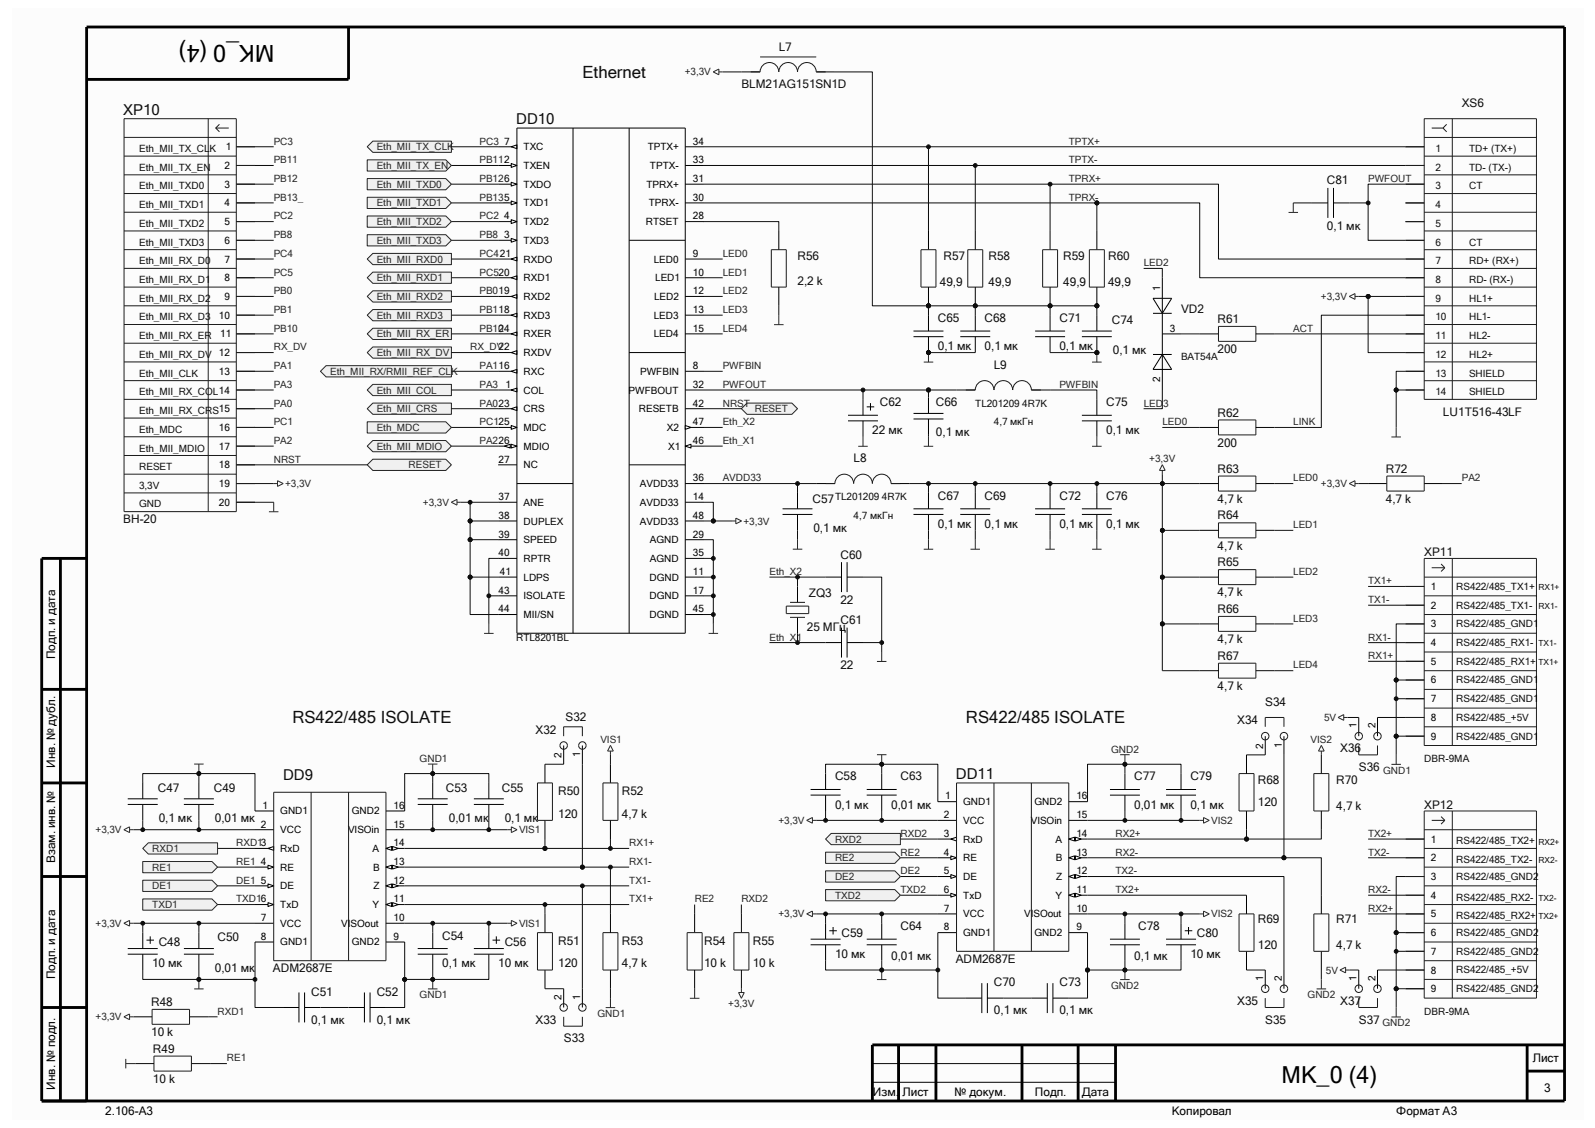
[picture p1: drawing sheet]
<svg xmlns="http://www.w3.org/2000/svg" width="297mm" height="210mm" viewBox="0 0 297 210" stroke-linecap="round" stroke-linejoin="round" font-family="sans-serif">
<defs><g id="words">
<g font-size="4.4">
<text x="51.1" y="8.3" transform="rotate(-180 51.1 8.3)">MK_0 (4)</text>
<text x="238.6" y="201.7">MK_0 (4)</text>
</g>
<g font-size="3.1" fill="#0e0e0e">
<text x="108.5" y="14.5">Ethernet</text>
<text x="54.4" y="134.7">RS422/485 ISOLATE</text>
<text x="179.9" y="134.7">RS422/485 ISOLATE</text>
</g>
<g font-size="2.8" fill="#0e0e0e">
<text x="22.9" y="21.3">XP10</text>
<text x="96.1" y="23.1">DD10</text>
<text x="52.7" y="145.2">DD9</text>
<text x="178" y="145">DD11</text>
</g>
<g font-size="2.2" fill="#0e0e0e">
<text x="145" y="9.4">L7</text>
<text x="138" y="16.4">BLM21AG151SN1D</text>
<text x="272.2" y="19.9">XS6</text>
<text x="247.1" y="34.3">C81</text>
<text x="247.1" y="42.8">0,1 мк</text>
<text x="148.5" y="48.5">R56</text>
<text x="148.5" y="53">2,2 k</text>
<text x="175" y="53.3">49,9</text>
<text x="175.7" y="48.5">R57</text>
<text x="184.1" y="48.5">R58</text>
<text x="184.1" y="53.3">49,9</text>
<text x="198" y="48.5">R59</text>
<text x="198" y="53.3">49,9</text>
<text x="206.3" y="48.5">R60</text>
<text x="206.3" y="53.3">49,9</text>
<text x="174.6" y="59.9">C65</text>
<text x="183.3" y="59.9">C68</text>
<text x="197.3" y="59.9">C71</text>
<text x="219.9" y="58.2">VD2</text>
<text x="174.6" y="65.2">0,1 мк</text>
<text x="183.3" y="65.2">0,1 мк</text>
<text x="197.3" y="65.2">0,1 мк</text>
<text x="207.1" y="60.3">C74</text>
<text x="207.2" y="66">0,1 мк</text>
<text x="226.7" y="60.1">R61</text>
<text x="226.7" y="65.7">200</text>
<text x="185.1" y="68.7">L9</text>
<text x="163.8" y="75.6">C62</text>
<text x="174.3" y="75.6">C66</text>
<text x="206" y="75.6">C75</text>
<text x="226.7" y="77.6">R62</text>
<text x="268.7" y="77.4">LU1T516-43LF</text>
<text x="162.4" y="80.9">22 мк</text>
<text x="174.3" y="81.2">0,1 мк</text>
<text x="206" y="80.9">0,1 мк</text>
<text x="226.7" y="83.1">200</text>
<text x="159" y="86.1">L8</text>
<text x="226.7" y="88">R63</text>
<text x="258.1" y="88">R72</text>
<text x="151.3" y="93.7">C57</text>
<text x="174.6" y="93">C67</text>
<text x="183.3" y="93">C69</text>
<text x="197.3" y="93">C72</text>
<text x="206" y="93">C76</text>
<text x="226.7" y="93.6">4,7 k</text>
<text x="258.1" y="93.6">4,7 k</text>
<text x="22.9" y="97.5">BH-20</text>
<text x="151.5" y="99.1">0,1 мк</text>
<text x="174.6" y="98.3">0,1 мк</text>
<text x="183.3" y="98.3">0,1 мк</text>
<text x="197.3" y="98.3">0,1 мк</text>
<text x="206" y="98.3">0,1 мк</text>
<text x="226.7" y="96.7">R64</text>
<text x="156.5" y="104">C60</text>
<text x="226.7" y="102.3">4,7 k</text>
<text x="226.7" y="105.4">R65</text>
<text x="265.2" y="103.5">XP11</text>
<text x="150.6" y="111.2">ZQ3</text>
<text x="156.5" y="112.4">22</text>
<text x="226.7" y="111">4,7 k</text>
<text x="150.2" y="117.4">25 МГц</text>
<text x="156.5" y="116.2">C61</text>
<text x="226.7" y="114.1">R66</text>
<text x="226.7" y="119.7">4,7 k</text>
<text x="156.5" y="124.6">22</text>
<text x="226.7" y="122.8">R67</text>
<text x="226.7" y="128.4">4,7 k</text>
<text x="235.6" y="131.4">S34</text>
<text x="99.7" y="136.6">X32</text>
<text x="105.3" y="134.2">S32</text>
<text x="230.4" y="134.8">X34</text>
<text x="249.6" y="140.1">X36</text>
<text x="253" y="143.6">S36</text>
<text x="29.4" y="147.4">C47</text>
<text x="39.8" y="147.4">C49</text>
<text x="83" y="147.4">C53</text>
<text x="93.5" y="147.4">C55</text>
<text x="103.9" y="148.1">R50</text>
<text x="115.8" y="148.1">R52</text>
<text x="155.5" y="145.3">C58</text>
<text x="167.7" y="145.3">C63</text>
<text x="211.2" y="145.3">C77</text>
<text x="221.7" y="145.3">C79</text>
<text x="234.2" y="146">R68</text>
<text x="248.8" y="146">R70</text>
<text x="29.5" y="153">0,1 мк</text>
<text x="40" y="153">0,01 мк</text>
<text x="83.6" y="153">0,01 мк</text>
<text x="94" y="153">0,1 мк</text>
<text x="103.9" y="152.3">120</text>
<text x="115.8" y="152.3">4,7 k</text>
<text x="155.5" y="150.5">0,1 мк</text>
<text x="165.9" y="150.5">0,01 мк</text>
<text x="211.2" y="150.5">0,01 мк</text>
<text x="221.7" y="150.5">0,1 мк</text>
<text x="234.2" y="150.2">120</text>
<text x="248.8" y="150.9">4,7 k</text>
<text x="265.2" y="150.5">XP12</text>
<text x="167.7" y="173.2">C64</text>
<text x="211.9" y="173.2">C78</text>
<text x="234.2" y="171.8">R69</text>
<text x="248.8" y="171.8">R71</text>
<text x="29.5" y="176.1">C48</text>
<text x="40.5" y="175.3">C50</text>
<text x="82.3" y="174.9">C54</text>
<text x="94" y="176.1">C56</text>
<text x="103.9" y="175.9">R51</text>
<text x="115.8" y="175.9">R53</text>
<text x="131.1" y="175.9">R54</text>
<text x="140.2" y="175.9">R55</text>
<text x="155.5" y="178.4">10 мк</text>
<text x="156.7" y="174.4">C59</text>
<text x="165.9" y="178.7">0,01 мк</text>
<text x="178" y="179.3">ADM2687E</text>
<text x="211.2" y="178.7">0,1 мк</text>
<text x="221.7" y="178.4">10 мк</text>
<text x="222.9" y="174.4">C80</text>
<text x="234.2" y="176.7">120</text>
<text x="248.8" y="176.7">4,7 k</text>
<text x="28.3" y="180.1">10 мк</text>
<text x="40" y="180.9">0,01 мк</text>
<text x="50.8" y="181.1">ADM2687E</text>
<text x="58" y="185.4">C51</text>
<text x="70.1" y="185.4">C52</text>
<text x="82.3" y="180.1">0,1 мк</text>
<text x="92.8" y="180.1">10 мк</text>
<text x="103.9" y="180.1">120</text>
<text x="115.8" y="180.1">4,7 k</text>
<text x="131.1" y="180.1">10 k</text>
<text x="140.2" y="180.1">10 k</text>
<text x="185.1" y="183.6">C70</text>
<text x="197.3" y="183.6">C73</text>
<text x="28.2" y="187.3">R48</text>
<text x="58" y="190.6">0,1 мк</text>
<text x="70.1" y="190.6">0,1 мк</text>
<text x="99.7" y="190.6">X33</text>
<text x="185.1" y="188.8">0,1 мк</text>
<text x="197.3" y="188.8">0,1 мк</text>
<text x="230.4" y="187.1">X35</text>
<text x="235.6" y="190.6">S35</text>
<text x="249.6" y="187.1">X37</text>
<text x="253" y="190.6">S37</text>
<text x="28.2" y="192.9">10 k</text>
<text x="28.5" y="196">R49</text>
<text x="105" y="194.1">S33</text>
<text x="28.5" y="201.6">10 k</text>
</g>
<g font-size="2.2">
<text x="10.3" y="122.8" transform="rotate(-90 10.3 122.8)">Подп. и дата</text>
<text x="10.3" y="143" transform="rotate(-90 10.3 143)">Инв. № дубл.</text>
<text x="10.3" y="160.7" transform="rotate(-90 10.3 160.7)">Взам. инв. №</text>
<text x="10.3" y="182.3" transform="rotate(-90 10.3 182.3)">Подп. и дата</text>
<text x="285.4" y="197.7">Лист</text>
<text x="10.3" y="202.9" transform="rotate(-90 10.3 202.9)">Инв. № подл.</text>
<text x="287.5" y="203.3">3</text>
<text x="19.6" y="207.5">2.106-A3</text>
<text x="162.6" y="204">Изм.</text>
<text x="168.1" y="204">Лист</text>
<text x="177.8" y="204">№ докум.</text>
<text x="192.7" y="204">Подп.</text>
<text x="201.4" y="204">Дата</text>
<text x="218.2" y="207.5">Копировал</text>
<text x="260" y="207.5">Формат А3</text>
</g>
<g font-size="1.9" fill="#262626">
<text x="127.5" y="14.1">+3,3V</text>
<text x="51" y="26.9">PC3</text>
<text x="70.1" y="28">Eth_MII_TX_CLK</text>
<text x="89.3" y="26.9">PC3</text>
<text x="199" y="26.9">TPTX+</text>
<text x="51" y="30.4">PB11</text>
<text x="51" y="33.9">PB12</text>
<text x="70.1" y="31.5">Eth_MII_TX_EN</text>
<text x="70.1" y="35">Eth_MII_TXD0</text>
<text x="89.3" y="30.4">PB112</text>
<text x="89.3" y="33.9">PB126</text>
<text x="199" y="30.4">TPTX-</text>
<text x="199" y="33.9">TPRX+</text>
<text x="254.8" y="33.9">PWFOUT</text>
<text x="51" y="40.9">PC2</text>
<text x="51" y="37.4">PB13_</text>
<text x="70.1" y="41.9">Eth_MII_TXD2</text>
<text x="70.1" y="38.4">Eth_MII_TXD1</text>
<text x="89.3" y="40.9">PC2</text>
<text x="89.3" y="37.4">PB13_</text>
<text x="199" y="37.4">TPRX-</text>
<text x="51" y="47.8">PC4</text>
<text x="51" y="44.3">PB8</text>
<text x="70.1" y="45.4">Eth_MII_TXD3</text>
<text x="89.3" y="47.8">PC421</text>
<text x="89.3" y="44.3">PB8</text>
<text x="134.6" y="47.8">LED0</text>
<text x="51" y="51.3">PC5</text>
<text x="70.1" y="48.9">Eth_MII_RXD0</text>
<text x="70.1" y="52.4">Eth_MII_RXD1</text>
<text x="89.3" y="51.3">PC520</text>
<text x="134.6" y="51.3">LED1</text>
<text x="213" y="49.6">LED2</text>
<text x="51" y="54.8">PB0</text>
<text x="51" y="58.3">PB1</text>
<text x="70.1" y="55.8">Eth_MII_RXD2</text>
<text x="70.1" y="59.4">Eth_MII_RXD3</text>
<text x="89.3" y="54.8">PB019</text>
<text x="89.3" y="58.3">PB118</text>
<text x="134.6" y="54.8">LED2</text>
<text x="134.6" y="58.3">LED3</text>
<text x="246" y="55.8">+3,3V</text>
<text x="51" y="65.2">RX_DV</text>
<text x="51" y="61.8">PB10</text>
<text x="70.1" y="62.8">Eth_MII_RX_ER</text>
<text x="87.5" y="65.2">RX_DV</text>
<text x="89.3" y="61.8">PB10</text>
<text x="134.6" y="61.8">LED4</text>
<text x="240.8" y="61.8">ACT</text>
<text x="51" y="68.7">PA1</text>
<text x="61.5" y="69.8">Eth_MII_RX/RMII_REF_CLK</text>
<text x="70.1" y="66.3">Eth_MII_RX_DV</text>
<text x="89.3" y="68.7">PA116</text>
<text x="134.6" y="68.7">PWFBIN</text>
<text x="51" y="75.7">PA0</text>
<text x="51" y="72.2">PA3</text>
<text x="70.1" y="76.8">Eth_MII_CRS</text>
<text x="70.1" y="73.3">Eth_MII_COL</text>
<text x="89.3" y="75.7">PA023</text>
<text x="89.3" y="72.2">PA3</text>
<text x="134.6" y="75.7">NRST</text>
<text x="134.6" y="72.2">PWFOUT</text>
<text x="140.5" y="76.8">RESET</text>
<text x="197.3" y="72.2">PWFBIN</text>
<text x="213" y="75.7">LED3</text>
<text x="51" y="79.2">PC1</text>
<text x="51" y="82.7">PA2</text>
<text x="70.1" y="83.7">Eth_MII_MDIO</text>
<text x="70.1" y="80.2">Eth_MDC</text>
<text x="89.3" y="79.2">PC125</text>
<text x="89.3" y="82.7">PA226</text>
<text x="134.6" y="79.2">Eth_X2</text>
<text x="134.6" y="82.7">Eth_X1</text>
<text x="216.5" y="79.2">LED0</text>
<text x="240.8" y="79.2">LINK</text>
<text x="51" y="86.1">NRST</text>
<text x="76.1" y="87.2">RESET</text>
<text x="134.6" y="89.6">AVDD33</text>
<text x="214" y="86.1">+3,3V</text>
<text x="240.8" y="89.6">LED0</text>
<text x="272.2" y="89.6">PA2</text>
<text x="53.1" y="90.7">+3,3V</text>
<text x="78.7" y="94.2">+3,3V</text>
<text x="246" y="90.7">+3,3V</text>
<text x="138.4" y="97.7">+3,3V</text>
<text x="240.8" y="98.3">LED1</text>
<text x="143.3" y="107.1">Eth_X2</text>
<text x="240.8" y="107.1">LED2</text>
<text x="254.8" y="112.3">TX1-</text>
<text x="254.8" y="108.8">TX1+</text>
<text x="143.3" y="119.3">Eth_X1</text>
<text x="240.8" y="115.7">LED3</text>
<text x="254.8" y="119.3">RX1-</text>
<text x="240.8" y="124.5">LED4</text>
<text x="254.8" y="122.7">RX1+</text>
<text x="246.5" y="134.2">5V</text>
<text x="78.1" y="141.9">GND1</text>
<text x="111.8" y="138.4">VIS1</text>
<text x="206.9" y="140.1">GND2</text>
<text x="244.1" y="138.4">VIS2</text>
<text x="257.6" y="144">GND1</text>
<text x="17.8" y="155.2">+3,3V</text>
<text x="96.6" y="155.2">VIS1</text>
<text x="144.9" y="153.4">+3,3V</text>
<text x="167.7" y="155.8">RXD2</text>
<text x="207.7" y="155.8">RX2+</text>
<text x="225.6" y="153.4">VIS2</text>
<text x="254.8" y="155.8">TX2+</text>
<text x="28.4" y="158.6">RXD1</text>
<text x="44" y="157.6">RXD13</text>
<text x="44" y="161">RE1</text>
<text x="117.2" y="157.6">RX1+</text>
<text x="117.2" y="161">RX1-</text>
<text x="155.5" y="156.9">RXD2</text>
<text x="155.5" y="160.4">RE2</text>
<text x="167.7" y="159.3">RE2</text>
<text x="207.7" y="159.3">RX2-</text>
<text x="254.8" y="159.3">TX2-</text>
<text x="28.4" y="165.6">DE1</text>
<text x="28.4" y="162.1">RE1</text>
<text x="44" y="164.5">DE1</text>
<text x="117.2" y="164.5">TX1-</text>
<text x="155.5" y="167.3">TXD2</text>
<text x="155.5" y="163.8">DE2</text>
<text x="167.7" y="162.8">DE2</text>
<text x="167.7" y="166.3">TXD2</text>
<text x="207.7" y="162.8">TX2-</text>
<text x="207.7" y="166.3">TX2+</text>
<text x="254.8" y="166.3">RX2-</text>
<text x="17.8" y="172.6">+3,3V</text>
<text x="28.4" y="169.1">TXD1</text>
<text x="44" y="168">TXD16</text>
<text x="96.6" y="172.6">VIS1</text>
<text x="117.2" y="168">TX1+</text>
<text x="129.4" y="168">RE2</text>
<text x="138" y="168">RXD2</text>
<text x="144.9" y="170.8">+3,3V</text>
<text x="225.6" y="170.8">VIS2</text>
<text x="254.8" y="169.8">RX2+</text>
<text x="78.1" y="185.8">GND1</text>
<text x="206.9" y="184.1">GND2</text>
<text x="243.5" y="185.8">GND2</text>
<text x="246.9" y="181.3">5V</text>
<text x="17.8" y="190">+3,3V</text>
<text x="40.5" y="188.9">RXD1</text>
<text x="111.3" y="189.3">GND1</text>
<text x="135.6" y="187.6">+3,3V</text>
<text x="257.4" y="191.1">GND2</text>
<text x="42.2" y="197.6">RE1</text>
</g>
<g font-size="1.9" fill="#0e0e0e">
<text x="25.9" y="28.3">Eth_MII_TX_CLK</text>
<text x="267.3" y="28.3">1</text>
<text x="273.6" y="28.3">TD+ (TX+)</text>
<text x="25.9" y="31.8">Eth_MII_TX_EN</text>
<text x="25.9" y="35.3">Eth_MII_TXD0</text>
<text x="267.3" y="31.8">2</text>
<text x="267.3" y="35.3">3</text>
<text x="273.6" y="31.8">TD- (TX-)</text>
<text x="273.6" y="35.3">CT</text>
<text x="25.9" y="38.8">Eth_MII_TXD1</text>
<text x="267.3" y="38.8">4</text>
<text x="25.9" y="42.2">Eth_MII_TXD2</text>
<text x="25.9" y="45.7">Eth_MII_TXD3</text>
<text x="267.3" y="42.2">5</text>
<text x="267.3" y="45.7">6</text>
<text x="273.6" y="45.7">CT</text>
<text x="25.9" y="49.2">Eth_MII_RX_D0</text>
<text x="25.9" y="52.7">Eth_MII_RX_D1</text>
<text x="267.3" y="49.2">7</text>
<text x="267.3" y="52.7">8</text>
<text x="273.6" y="49.2">RD+ (RX+)</text>
<text x="273.6" y="52.7">RD- (RX-)</text>
<text x="25.9" y="56.2">Eth_MII_RX_D2</text>
<text x="25.9" y="59.6">Eth_MII_RX_D3</text>
<text x="267.3" y="56.2">9</text>
<text x="267.3" y="59.6">10</text>
<text x="273.6" y="56.2">HL1+</text>
<text x="273.6" y="59.6">HL1-</text>
<text x="25.9" y="63.2">Eth_MII_RX_ER</text>
<text x="267.3" y="63.2">11</text>
<text x="273.6" y="63.2">HL2-</text>
<text x="25.9" y="66.6">Eth_MII_RX_DV 12</text>
<text x="25.9" y="70.1">Eth_MII_CLK</text>
<text x="219.9" y="67">BAT54A</text>
<text x="267.3" y="66.6">12</text>
<text x="267.3" y="70.1">13</text>
<text x="273.6" y="66.6">HL2+</text>
<text x="273.6" y="70.1">SHIELD</text>
<text x="25.9" y="73.6">Eth_MII_RX_COL14</text>
<text x="25.9" y="77.1">Eth_MII_RX_CRS15</text>
<text x="181.6" y="75.7">TL201209 4R7K</text>
<text x="267.3" y="73.6">14</text>
<text x="273.6" y="73.6">SHIELD</text>
<text x="25.9" y="80.6">Eth_MDC</text>
<text x="185.1" y="79.2">4,7 мкГн</text>
<text x="25.9" y="84.1">Eth_MII_MDIO</text>
<text x="25.9" y="87.5">RESET</text>
<text x="25.9" y="94.5">GND</text>
<text x="25.9" y="91">3,3V</text>
<text x="155.5" y="93.1">TL201209 4R7K</text>
<text x="159" y="96.6">4,7 мкГн</text>
<text x="271.1" y="109.8">RS422/485_TX1+</text>
<text x="271.1" y="113.3">RS422/485_TX1-</text>
<text x="96.1" y="119.4">RTL8201BL</text>
<text x="271.1" y="116.8">RS422/485_GND1</text>
<text x="271.1" y="120.3">RS422/485_RX1-</text>
<text x="271.1" y="123.8">RS422/485_RX1+</text>
<text x="271.1" y="130.7">RS422/485_GND1</text>
<text x="271.1" y="127.3">RS422/485_GND1</text>
<text x="271.1" y="137.7">RS422/485_GND1</text>
<text x="271.1" y="134.2">RS422/485_+5V</text>
<text x="265.2" y="141.9">DBR-9MA</text>
<text x="271.1" y="157.2">RS422/485_TX2+</text>
<text x="271.1" y="160.7">RS422/485_TX2-</text>
<text x="271.1" y="167.7">RS422/485_RX2-</text>
<text x="271.1" y="163.8">RS422/485_GND2</text>
<text x="271.1" y="171.2">RS422/485_RX2+</text>
<text x="271.1" y="177.8">RS422/485_GND2</text>
<text x="271.1" y="174.3">RS422/485_GND2</text>
<text x="271.1" y="184.7">RS422/485_GND2</text>
<text x="271.1" y="181.2">RS422/485_+5V</text>
<text x="265.2" y="188.9">DBR-9MA</text>
</g>
<g font-size="1.9">
<text x="42.1" y="28">1</text>
<text x="93.9" y="26.9">7</text>
<text x="97.5" y="28">TXC</text>
<text x="120.6" y="28">TPTX+</text>
<text x="129" y="26.9">34</text>
<text x="41.8" y="35">3</text>
<text x="41.8" y="31.5">2</text>
<text x="97.5" y="35">TXDO</text>
<text x="97.5" y="31.5">TXEN</text>
<text x="120.4" y="35">TPRX+</text>
<text x="121" y="31.5">TPTX-</text>
<text x="129" y="30.4">33</text>
<text x="129" y="33.9">31</text>
<text x="41.8" y="41.9">5</text>
<text x="41.8" y="38.4">4</text>
<text x="93.9" y="37.4">5</text>
<text x="93.9" y="40.9">4</text>
<text x="97.5" y="38.4">TXD1</text>
<text x="97.5" y="41.9">TXD2</text>
<text x="120.3" y="41.9">RTSET</text>
<text x="120.8" y="38.4">TPRX-</text>
<text x="129" y="37.4">30</text>
<text x="129" y="40.9">28</text>
<text x="41.8" y="45.4">6</text>
<text x="93.9" y="44.3">3</text>
<text x="97.5" y="45.4">TXD3</text>
<text x="129" y="47.8">9</text>
<text x="41.8" y="52.4">8</text>
<text x="41.8" y="48.9">7</text>
<text x="97.5" y="48.9">RXDO</text>
<text x="97.5" y="52.4">RXD1</text>
<text x="121.8" y="48.9">LED0</text>
<text x="122" y="52.4">LED1</text>
<text x="129" y="51.3">10</text>
<text x="40.8" y="59.4">10</text>
<text x="41.8" y="55.8">9</text>
<text x="97.5" y="55.8">RXD2</text>
<text x="97.5" y="59.4">RXD3</text>
<text x="121.8" y="59.4">LED3</text>
<text x="121.8" y="55.8">LED2</text>
<text x="129" y="54.8">12</text>
<text x="129" y="58.3">13</text>
<text x="216" y="54.1" transform="rotate(-90 216 54.1)">1</text>
<text x="41" y="62.8">11</text>
<text x="92.8" y="65.2">22</text>
<text x="92.8" y="61.8">24</text>
<text x="97.5" y="62.8">RXER</text>
<text x="121.8" y="62.8">LED4</text>
<text x="129" y="61.8">15</text>
<text x="217.8" y="61.8">3</text>
<text x="40.8" y="69.8">13</text>
<text x="97.5" y="69.8">RXC</text>
<text x="97.5" y="66.3">RXDV</text>
<text x="119.2" y="69.8">PWFBIN</text>
<text x="129" y="68.7">8</text>
<text x="216" y="71.1" transform="rotate(-90 216 71.1)">2</text>
<text x="94.1" y="72.2">1</text>
<text x="97.5" y="73.3">COL</text>
<text x="97.5" y="76.8">CRS</text>
<text x="117.1" y="73.3">PWFBOUT</text>
<text x="119" y="76.8">RESETB</text>
<text x="129" y="72.2">32</text>
<text x="129" y="75.7">42</text>
<text x="40.8" y="80.2">16</text>
<text x="40.8" y="83.7">17</text>
<text x="97.5" y="80.2">MDC</text>
<text x="97.5" y="83.7">MDIO</text>
<text x="124.2" y="80.2">X2</text>
<text x="124.4" y="83.7">X1</text>
<text x="129" y="79.2">47</text>
<text x="129" y="82.7">46</text>
<text x="40.8" y="87.2">18</text>
<text x="92.8" y="86.1">27</text>
<text x="97.5" y="87.2">NC</text>
<text x="129" y="89.6">36</text>
<text x="40.8" y="90.7">19</text>
<text x="40.8" y="94.2">20</text>
<text x="92.8" y="93.1">37</text>
<text x="97.5" y="94.2">ANE</text>
<text x="119.2" y="90.7">AVDD33</text>
<text x="119.2" y="94.2">AVDD33</text>
<text x="129" y="93.1">14</text>
<text x="92.8" y="96.6">38</text>
<text x="92.8" y="100.1">39</text>
<text x="97.5" y="97.7">DUPLEX</text>
<text x="97.5" y="101.1">SPEED</text>
<text x="119.2" y="97.7">AVDD33</text>
<text x="121" y="101.1">AGND</text>
<text x="129" y="96.6">48</text>
<text x="129" y="100.1">29</text>
<text x="92.8" y="103.5">40</text>
<text x="93.1" y="107.1">41</text>
<text x="97.5" y="104.6">RPTR</text>
<text x="121" y="104.6">AGND</text>
<text x="129" y="103.5">35</text>
<text x="129" y="107.1">11</text>
<text x="92.8" y="110.5">43</text>
<text x="97.5" y="108.1">LDPS</text>
<text x="97.5" y="111.6">ISOLATE</text>
<text x="120.9" y="108.1">DGND</text>
<text x="120.9" y="111.6">DGND</text>
<text x="129" y="110.5">17</text>
<text x="266.4" y="113.3">2</text>
<text x="266.4" y="109.9">1</text>
<text x="92.8" y="114">44</text>
<text x="97.5" y="115.1">MII/SN</text>
<text x="120.9" y="115.1">DGND</text>
<text x="129" y="114">45</text>
<text x="266.4" y="116.8">3</text>
<text x="266.4" y="123.8">5</text>
<text x="266.4" y="120.3">4</text>
<text x="266.4" y="130.8">7</text>
<text x="266.4" y="127.3">6</text>
<text x="252.6" y="135.6" transform="rotate(-90 252.6 135.6)">1</text>
<text x="256.1" y="135.6" transform="rotate(-90 256.1 135.6)">2</text>
<text x="266.4" y="134.2">8</text>
<text x="266.4" y="137.7">9</text>
<text x="104.6" y="141.2" transform="rotate(-90 104.6 141.2)">2</text>
<text x="108" y="140.9" transform="rotate(-90 108 140.9)">1</text>
<text x="235.2" y="139.4" transform="rotate(-90 235.2 139.4)">2</text>
<text x="238.7" y="139.2" transform="rotate(-90 238.7 139.2)">1</text>
<text x="176" y="148.8">1</text>
<text x="179.4" y="149.9">GND1</text>
<text x="192.7" y="149.9">GND2</text>
<text x="200.4" y="148.8">16</text>
<text x="48.6" y="154.1">2</text>
<text x="48.9" y="150.6">1</text>
<text x="52.2" y="151.6">GND1</text>
<text x="52.2" y="155.2">VCC</text>
<text x="64.8" y="155.2">VISOin</text>
<text x="65.5" y="151.6">GND2</text>
<text x="73.3" y="154.1">15</text>
<text x="73.3" y="150.6">16</text>
<text x="175.8" y="152.3">2</text>
<text x="175.8" y="155.8">3</text>
<text x="179.4" y="153.4">VCC</text>
<text x="191.9" y="153.4">VISOin</text>
<text x="200.4" y="155.8">14</text>
<text x="200.4" y="152.3">15</text>
<text x="48.6" y="161">4</text>
<text x="52.2" y="158.6">RxD</text>
<text x="69.4" y="158.6">A</text>
<text x="73.3" y="161">13</text>
<text x="73.3" y="157.6">14</text>
<text x="175.8" y="159.3">4</text>
<text x="179.4" y="156.9">RxD</text>
<text x="179.4" y="160.4">RE</text>
<text x="196.6" y="156.9">A</text>
<text x="196.6" y="160.4">B</text>
<text x="200.4" y="159.3">13</text>
<text x="266.4" y="160.4">2</text>
<text x="266.4" y="156.9">1</text>
<text x="48.6" y="164.5">5</text>
<text x="52.2" y="162.1">RE</text>
<text x="52.2" y="165.6">DE</text>
<text x="69.5" y="162.1">B</text>
<text x="69.6" y="165.6">Z</text>
<text x="73.3" y="164.5">12</text>
<text x="175.7" y="162.8">5</text>
<text x="175.7" y="166.3">6</text>
<text x="179.4" y="163.8">DE</text>
<text x="179.4" y="167.3">TxD</text>
<text x="196.6" y="167.3">Y</text>
<text x="196.7" y="163.8">Z</text>
<text x="200.4" y="166.3">11</text>
<text x="200.4" y="162.8">12</text>
<text x="266.4" y="167.3">4</text>
<text x="266.4" y="163.8">3</text>
<text x="48.6" y="171.5">7</text>
<text x="52.2" y="169.1">TxD</text>
<text x="52.2" y="172.6">VCC</text>
<text x="63.5" y="172.6">VISOout</text>
<text x="69.4" y="169.1">Y</text>
<text x="73.3" y="171.5">10</text>
<text x="73.3" y="168">11</text>
<text x="175.7" y="173.2">8</text>
<text x="175.8" y="169.8">7</text>
<text x="179.4" y="170.8">VCC</text>
<text x="190.7" y="170.8">VISOout</text>
<text x="200.4" y="173.2">9</text>
<text x="200.4" y="169.8">10</text>
<text x="266.4" y="170.8">5</text>
<text x="48.6" y="175">8</text>
<text x="52.2" y="176">GND1</text>
<text x="65.5" y="176">GND2</text>
<text x="73.3" y="175">9</text>
<text x="179.4" y="174.3">GND1</text>
<text x="192.7" y="174.3">GND2</text>
<text x="266.4" y="177.8">7</text>
<text x="266.4" y="174.3">6</text>
<text x="235.2" y="182.7" transform="rotate(-90 235.2 182.7)">1</text>
<text x="238.7" y="182.7" transform="rotate(-90 238.7 182.7)">2</text>
<text x="252.6" y="182.7" transform="rotate(-90 252.6 182.7)">1</text>
<text x="256.1" y="182.7" transform="rotate(-90 256.1 182.7)">2</text>
<text x="266.4" y="181.3">8</text>
<text x="266.4" y="184.7">9</text>
<text x="104.6" y="186.1" transform="rotate(-90 104.6 186.1)">2</text>
<text x="108" y="186.1" transform="rotate(-90 108 186.1)">1</text>
</g>
<g font-size="1.6" fill="#0e0e0e">
<text x="286.5" y="109.9">RX1+</text>
<text x="286.5" y="113.4">RX1-</text>
<text x="286.5" y="123.8">TX1+</text>
<text x="286.5" y="120.4">TX1-</text>
<text x="286.5" y="157.3">RX2+</text>
<text x="286.5" y="160.7">RX2-</text>
<text x="286.5" y="167.7">TX2-</text>
<text x="286.5" y="171.2">TX2+</text>
</g>
</g></defs>
<path d="M2.2 1.5h292.6v207h-292.6z" fill-rule="evenodd" fill="#fcfcfc"/>
<g fill="none" stroke="#000" stroke-width=".53">
<path d="M64.9 5v9.8h-48.8M11.3 104v101M16.1 104h-8.3v101h283.5v-200h-275.2v200M7.8 128.3h8.3M7.8 145.8h8.3M7.8 163.2h8.3M7.8 187.6h8.3M167.3 194.5v10.5M174.3 194.5v10.5M190.3 194.5v10.5M200.8 194.5v10.5M207.7 194.5v10.5"/>
<path d="M284.4 194.5v10.5M284.4 199.4h6.9M291.3 194.5h-128.9v10.5"/>
</g>
<path d="M92.8 34.3h3.5M162.4 198h45.3M162.4 201.5h45.3" fill="none" stroke="#000" stroke-width=".19"/>
<path d="M95.2 33.9l1.1 .4-1.1 .3z" fill="#fbfbfb"/>
<path d="M92.8 37.8h3.5M95.2 33.9l1.1 .4-1.1 .3z" fill="none" stroke="#000" stroke-width=".19"/>
<path d="M95.2 37.4l1.1 .4-1.1 .3z" fill="#fbfbfb"/>
<path d="M95.2 37.4l1.1 .4-1.1 .3zM92.8 41.3h3.5" fill="none" stroke="#000" stroke-width=".19"/>
<path d="M95.2 40.9l1.1 .4-1.1 .3z" fill="#fbfbfb"/>
<path d="M92.8 44.7h3.5M95.2 40.9l1.1 .4-1.1 .3z" fill="none" stroke="#000" stroke-width=".19"/>
<path d="M95.2 44.4l1.1 .3-1.1 .4z" fill="#fbfbfb"/>
<path d="M92.8 30.8h3.5M95.2 44.4l1.1 .3-1.1 .4z" fill="none" stroke="#000" stroke-width=".19"/>
<path d="M95.2 30.5l1.1 .3-1.1 .4z" fill="#fbfbfb"/>
<path d="M92.8 27.3h3.5M95.2 30.5l1.1 .3-1.1 .4z" fill="none" stroke="#000" stroke-width=".19"/>
<path d="M95.2 27.3l1.1-.3v.7z" fill="#fbfbfb"/>
<path d="M95.2 27.3l1.1-.3v.7zM92.8 48.2h3.5" fill="none" stroke="#000" stroke-width=".19"/>
<path d="M95.2 48.2l1.1-.3v.7z" fill="#fbfbfb"/>
<path d="M92.8 51.7h3.5M95.2 48.2l1.1-.3v.7z" fill="none" stroke="#000" stroke-width=".19"/>
<path d="M95.2 51.7l1.1-.3v.7z" fill="#fbfbfb"/>
<path d="M92.8 55.2h3.5M95.2 51.7l1.1-.3v.7z" fill="none" stroke="#000" stroke-width=".19"/>
<path d="M95.2 55.2l1.1-.4v.7z" fill="#fbfbfb"/>
<path d="M92.8 58.7h3.5M95.2 55.2l1.1-.4v.7z" fill="none" stroke="#000" stroke-width=".19"/>
<path d="M95.2 58.7l1.1-.4v.7z" fill="#fbfbfb"/>
<path d="M95.2 58.7l1.1-.4v.7zM92.8 69.1h3.5" fill="none" stroke="#000" stroke-width=".19"/>
<path d="M95.2 69.1l1.1-.3v.7z" fill="#fbfbfb"/>
<path d="M92.8 65.6h3.5M95.2 69.1l1.1-.3v.7z" fill="none" stroke="#000" stroke-width=".19"/>
<path d="M95.2 65.6l1.1-.3v.7z" fill="#fbfbfb"/>
<path d="M92.8 72.6h3.5M95.2 65.6l1.1-.3v.7z" fill="none" stroke="#000" stroke-width=".19"/>
<path d="M95.2 72.6l1.1-.3v.7z" fill="#fbfbfb"/>
<path d="M92.8 76.1h3.5M95.2 72.6l1.1-.3v.7z" fill="none" stroke="#000" stroke-width=".19"/>
<path d="M95.2 76.1l1.1-.4v.7z" fill="#fbfbfb"/>
<path d="M92.8 62.2h3.5M95.2 76.1l1.1-.4v.7z" fill="none" stroke="#000" stroke-width=".19"/>
<path d="M95.2 62.2l1.1-.4v.7z" fill="#fbfbfb"/>
<path d="M92.8 79.6h3.5M95.2 62.2l1.1-.4v.7z" fill="none" stroke="#000" stroke-width=".19"/>
<path d="M95.2 79.2l1.1 .4-1.1 .3z" fill="#fbfbfb"/>
<path d="M95.2 79.2l1.1 .4-1.1 .3zM92.8 83.1h3.5" fill="none" stroke="#000" stroke-width=".19"/>
<path d="M95.2 82.7l1.1 .4-1.1 .3z" fill="#fbfbfb"/>
<path d="M95.2 82.7l1.1 .4-1.1 .3z" fill="none" stroke="#000" stroke-width=".19"/>
<path d="M94 83.1l1-.4v.7z" fill="#fbfbfb"/>
<g fill="none" stroke="#000" stroke-width=".19">
<path d="M96.3 23.8h31.3v94.1h-31.3zM106.7 23.8v94.1M117.2 23.8v94.1M127.6 27.3h3.5M127.6 30.8h3.5M127.6 34.3h3.5M127.6 37.8h3.5M127.6 41.3h3.5M127.6 48.2h3.5M127.6 51.7h3.5M127.6 55.2h3.5M127.6 58.7h3.5"/>
<path d="M127.6 62.2h3.5M127.6 69.1h3.5M127.6 72.6h3.5M127.6 76.1h3.5M127.6 79.6h3.5M92.8 93.5h3.5M92.8 97h3.5M92.8 86.5h3.5M94 83.1l1-.4v.7zM96.3 90h10.4M127.6 93.5h3.5M127.6 97h3.5"/>
<path d="M127.6 90h3.5M92.8 100.5h3.5M92.8 104h3.5M92.8 107.4h3.5M92.8 114.4h3.5M92.8 110.9h3.5M127.6 100.5h3.5M127.6 104h3.5M127.6 107.4h3.5M127.6 114.4h3.5M127.6 110.9h3.5"/>
</g>
<path d="M127.6 79.2l1.1 .4-1.1 .3z" fill="#fbfbfb"/>
<path d="M127.6 79.2l1.1 .4-1.1 .3zM127.6 83.1h3.5" fill="none" stroke="#000" stroke-width=".19"/>
<path d="M127.6 83.1l1.1-.4v.7z" fill="#fbfbfb"/>
<path d="M117.2 44.7h10.4M117.2 65.6h10.4M117.2 86.5h10.4M127.6 83.1l1.1-.4v.7z" fill="none" stroke="#000" stroke-width=".19"/>
<path d="M69.4 82h13.6l1.1 1.1-1.1 1h-13.6l-1-1z" fill-rule="evenodd" fill="#f0f0f0"/>
<path d="M69.4 82h13.6l1.1 1.1-1.1 1h-13.6l-1-1z" fill="none" stroke="#262626" stroke-width=".19"/>
<path d="M69.4 54.1h14.7v2.1h-14.7l-1-1z" fill-rule="evenodd" fill="#f0f0f0"/>
<path d="M69.4 54.1h14.7v2.1h-14.7l-1-1z" fill="none" stroke="#262626" stroke-width=".19"/>
<path d="M69.4 57.6h14.7v2.1h-14.7l-1-1z" fill-rule="evenodd" fill="#f0f0f0"/>
<path d="M69.4 57.6h14.7v2.1h-14.7l-1-1z" fill="none" stroke="#262626" stroke-width=".19"/>
<path d="M84.1 55.2h8.7" fill="none" stroke="#0e0e0e" stroke-width=".19"/>
<path d="M68.4 78.5h14.6l1.1 1.1-1.1 1h-14.6z" fill-rule="evenodd" fill="#f0f0f0"/>
<path d="M68.4 78.5h14.6l1.1 1.1-1.1 1h-14.6z" fill="none" stroke="#262626" stroke-width=".19"/>
<path d="M69.4 47.2h14.7v2.1h-14.7l-1-1.1z" fill-rule="evenodd" fill="#f0f0f0"/>
<path d="M69.4 47.2h14.7v2.1h-14.7l-1-1.1z" fill="none" stroke="#262626" stroke-width=".19"/>
<path d="M69.4 50.7h14.7v2.1h-14.7l-1-1.1z" fill-rule="evenodd" fill="#f0f0f0"/>
<path d="M69.4 50.7h14.7v2.1h-14.7l-1-1.1z" fill="none" stroke="#262626" stroke-width=".19"/>
<path d="M84.1 58.7h8.7M84.1 51.7h8.7M84.1 48.2h8.7M84.1 79.6h8.7M84.1 83.1h8.7" fill="none" stroke="#0e0e0e" stroke-width=".19"/>
<path d="M174.6 149.3h3.5M174.6 152.7h3.5M174.6 156.2h3.5" fill="none" stroke="#000" stroke-width=".19"/>
<path d="M177.1 156.2l1-.3v.7z" fill="#fbfbfb"/>
<path d="M174.6 159.7h3.5M177.1 156.2l1-.3v.7z" fill="none" stroke="#000" stroke-width=".19"/>
<path d="M177.1 159.4l1 .3-1 .4z" fill="#fbfbfb"/>
<path d="M177.1 159.4l1 .3-1 .4zM174.6 163.2h3.5" fill="none" stroke="#000" stroke-width=".19"/>
<path d="M177.1 162.8l1 .4-1 .3z" fill="#fbfbfb"/>
<path d="M174.6 166.7h3.5M177.1 162.8l1 .4-1 .3z" fill="none" stroke="#000" stroke-width=".19"/>
<path d="M177.1 166.3l1 .4-1 .3z" fill="#fbfbfb"/>
<path d="M174.6 170.2h3.5M174.6 173.6h3.5M177.1 166.3l1 .4-1 .3zM199 170.2h3.5M199 173.6h3.5M199 166.7h3.5" fill="none" stroke="#000" stroke-width=".19"/>
<path d="M199 166.7l1.1-.4v.7z" fill="#fbfbfb"/>
<path d="M199 166.7l1.1-.4v.7z" fill="none" stroke="#000" stroke-width=".19"/>
<path d="M200.3 166.3l1 .4-1 .3z" fill="#fbfbfb"/>
<path d="M199 163.2h3.5M200.3 166.3l1 .4-1 .3z" fill="none" stroke="#000" stroke-width=".19"/>
<path d="M199 163.2l1.1-.4v.7z" fill="#fbfbfb"/>
<path d="M199 163.2l1.1-.4v.7z" fill="none" stroke="#000" stroke-width=".19"/>
<path d="M200.3 162.8l1 .4-1 .3z" fill="#fbfbfb"/>
<path d="M199 159.7h3.5M200.3 162.8l1 .4-1 .3z" fill="none" stroke="#000" stroke-width=".19"/>
<path d="M199 159.7l1.1-.3v.7z" fill="#fbfbfb"/>
<path d="M199 159.7l1.1-.3v.7z" fill="none" stroke="#000" stroke-width=".19"/>
<path d="M200.3 159.4l1 .3-1 .4z" fill="#fbfbfb"/>
<path d="M199 156.2h3.5M200.3 159.4l1 .3-1 .4z" fill="none" stroke="#000" stroke-width=".19"/>
<path d="M199 156.2l1.1-.3v.7z" fill="#fbfbfb"/>
<path d="M199 156.2l1.1-.3v.7z" fill="none" stroke="#000" stroke-width=".19"/>
<path d="M200.3 155.9l1 .3-1 .4z" fill="#fbfbfb"/>
<g fill="none" stroke="#000" stroke-width=".19">
<path d="M150.9 148h5.6M150.9 147h5.6M153.7 144v3M153.7 148v3M161.4 148h5.6M161.4 147h5.6M164.2 144v3M164.2 148v3M199 152.7h3.5M199 149.3h3.5M200.3 155.9l1 .3-1 .4zM161.4 175.9h5.6"/>
<path d="M161.4 174.9h5.6M164.2 171.9v3M164.2 175.9v3"/>
</g>
<path d="M178.1 145.8h20.9v31.3h-20.9zM185.1 145.8v31.3M192.1 145.8v31.3" fill="none" stroke="#1c1c1c" stroke-width=".19"/>
<path d="M150.2 152.7l1.1-.5v1.1zM151.3 152.7h.7M163.3 140.5h1.8M164.2 140.5v1.8M150.2 170.2l1.1-.6v1.1zM151.3 170.2h.7" fill="none" stroke="#262626" stroke-width=".19"/>
<path d="M152 152.7h22.6M152 170.2h22.6" fill="none" stroke="#0e0e0e" stroke-width=".19"/>
<circle cx="164.2" cy="142.3" r=".35" fill="#0e0e0e"/>
<circle cx="164.2" cy="142.3" r=".35" fill="none" stroke="#0e0e0e" stroke-width=".19"/>
<path d="M163.3 182.4h1.8M164.2 180.6v1.8" fill="none" stroke="#262626" stroke-width=".19"/>
<circle cx="164.2" cy="180.6" r=".35" fill="#0e0e0e"/>
<g fill="none" stroke="#0e0e0e" stroke-width=".19">
<path d="M153.7 170.2v1.7"/>
<circle cx="164.2" cy="180.6" r=".35"/>
</g>
<circle cx="153.7" cy="170.2" r=".35" fill="#0e0e0e"/>
<g fill="none" stroke="#0e0e0e" stroke-width=".19">
<path d="M164.2 170.2v1.7"/>
<circle cx="153.7" cy="170.2" r=".35"/>
</g>
<circle cx="164.2" cy="170.2" r=".35" fill="#0e0e0e"/>
<g fill="none" stroke="#0e0e0e" stroke-width=".19">
<path d="M164.2 151v1.7"/>
<circle cx="164.2" cy="170.2" r=".35"/>
</g>
<circle cx="164.2" cy="152.7" r=".35" fill="#0e0e0e"/>
<g fill="none" stroke="#0e0e0e" stroke-width=".19">
<path d="M153.7 151v1.7"/>
<circle cx="164.2" cy="152.7" r=".35"/>
</g>
<circle cx="153.7" cy="152.7" r=".35" fill="#0e0e0e"/>
<g fill="none" stroke="#0e0e0e" stroke-width=".19">
<path d="M164.2 142.3v1.7"/>
<circle cx="153.7" cy="152.7" r=".35"/>
</g>
<circle cx="164.2" cy="142.3" r=".35" fill="#0e0e0e"/>
<g fill="none" stroke="#0e0e0e" stroke-width=".19">
<path d="M153.7 144v-1.7h20.9v7M219.9 144v-1.7h-17.4v7M209.5 170.2v1.7"/>
<circle cx="164.2" cy="142.3" r=".35"/>
</g>
<path d="M206.7 148h5.6M206.7 147h5.6M209.5 144v3M209.5 148v3M217.1 148h5.6M217.1 147h5.6M219.9 144v3M219.9 148v3M206.7 175.9h5.6M206.7 174.9h5.6M209.5 171.9v3M209.5 175.9v3" fill="none" stroke="#000" stroke-width=".19"/>
<circle cx="209.5" cy="170.2" r=".35" fill="#0e0e0e"/>
<g fill="none" stroke="#0e0e0e" stroke-width=".19">
<path d="M209.5 178.9v1.7"/>
<circle cx="209.5" cy="170.2" r=".35"/>
</g>
<path d="M223.4 152.7h.7M224.1 152.2l1.1 .5-1.1 .6zM223.4 170.2h.7M224.1 169.6l1.1 .6-1.1 .5z" fill="none" stroke="#262626" stroke-width=".19"/>
<circle cx="209.5" cy="180.6" r=".35" fill="#0e0e0e"/>
<circle cx="209.5" cy="180.6" r=".35" fill="none" stroke="#0e0e0e" stroke-width=".19"/>
<path d="M208.6 182.4h1.8M209.5 180.6v1.8" fill="none" stroke="#262626" stroke-width=".19"/>
<circle cx="209.5" cy="180.6" r=".35" fill="#0e0e0e"/>
<circle cx="209.5" cy="180.6" r=".35" fill="none" stroke="#0e0e0e" stroke-width=".19"/>
<path d="M208.6 140.5h1.8M209.5 140.5v1.8" fill="none" stroke="#262626" stroke-width=".19"/>
<circle cx="209.5" cy="142.3" r=".35" fill="#0e0e0e"/>
<g fill="none" stroke="#0e0e0e" stroke-width=".19">
<path d="M164.2 178.9v1.7M174.6 173.6v12.2h5.3M186.8 185.8h5.3"/>
<circle cx="209.5" cy="142.3" r=".35"/>
</g>
<path d="M179.9 185.8h2.9M182.8 183v5.6M183.9 185.8h2.9M183.9 183v5.6M192.1 185.8h2.9M195 183v5.6M196.1 185.8h2.9M196.1 183v5.6" fill="none" stroke="#000" stroke-width=".19"/>
<circle cx="164.2" cy="180.6" r=".35" fill="#0e0e0e"/>
<g fill="none" stroke="#0e0e0e" stroke-width=".19">
<path d="M202.5 152.7h20.9M209.5 151v1.7M202.5 170.2h20.9"/>
<circle cx="164.2" cy="180.6" r=".35"/>
</g>
<path d="M235.6 137.1v3.4M239.1 137.1v3.4M232.1 140.5v3.5M232.1 151v3.5M235.6 180.6v3.5M239.1 180.6v3.5" fill="none" stroke="#000" stroke-width=".19"/>
<g fill="none" stroke="#1c1c1c" stroke-width=".19">
<path d="M235.6 135.3v-1.7h3.5v1.7M230.7 144h2.8v7h-2.8zM235.6 185.8v1.8h3.5v-1.8"/>
<circle cx="235.6" cy="137.1" r=".7"/>
<circle cx="239.1" cy="137.1" r=".7"/>
<circle cx="235.6" cy="184.1" r=".7"/>
<circle cx="239.1" cy="184.1" r=".7"/>
</g>
<circle cx="209.5" cy="152.7" r=".35" fill="#0e0e0e"/>
<g fill="none" stroke="#0e0e0e" stroke-width=".19">
<path d="M209.5 142.3v1.7"/>
<circle cx="209.5" cy="152.7" r=".35"/>
</g>
<circle cx="209.5" cy="142.3" r=".35" fill="#0e0e0e"/>
<g fill="none" stroke="#0e0e0e" stroke-width=".19">
<path d="M232.1 140.5h3.5M153.7 178.9v1.7h20.9M232.1 180.6h3.5"/>
<circle cx="209.5" cy="142.3" r=".35"/>
</g>
<path d="M230.7 170.2h2.8v6.9h-2.8z" fill="none" stroke="#1c1c1c" stroke-width=".19"/>
<path d="M232.1 166.7v3.5M232.1 177.1v3.5" fill="none" stroke="#000" stroke-width=".19"/>
<circle cx="174.6" cy="180.6" r=".35" fill="#0e0e0e"/>
<g fill="none" stroke="#0e0e0e" stroke-width=".19">
<path d="M219.9 170.2v1.7"/>
<circle cx="174.6" cy="180.6" r=".35"/>
</g>
<circle cx="219.9" cy="170.2" r=".35" fill="#0e0e0e"/>
<g fill="none" stroke="#0e0e0e" stroke-width=".19">
<path d="M219.9 151v1.7"/>
<circle cx="219.9" cy="170.2" r=".35"/>
</g>
<circle cx="219.9" cy="152.7" r=".35" fill="#0e0e0e"/>
<g fill="none" stroke="#0e0e0e" stroke-width=".19">
<path d="M47.5 58.7h3.5M47.5 55.2h3.5M47.5 51.7h3.5M47.5 48.2h3.5M47.5 79.6h3.5M47.5 65.6h3.5M47.5 83.1h3.5M129.3 168.4v1.8M138.1 168.4v1.8M202.5 173.6v7"/>
<circle cx="219.9" cy="152.7" r=".35"/>
</g>
<path d="M128.5 185.9h1.7M129.3 184.1v1.8M137.5 184.8h1.1l-.5 1.1zM138.1 184.1v.7" fill="none" stroke="#262626" stroke-width=".19"/>
<path d="M128 173.6h2.7v7h-2.7zM136.7 173.6h2.8v7h-2.8z" fill="none" stroke="#1c1c1c" stroke-width=".19"/>
<path d="M129.3 170.2v3.4M138.1 170.2v3.4M129.3 180.6v3.5M138.1 180.6v3.5" fill="none" stroke="#000" stroke-width=".19"/>
<circle cx="202.5" cy="180.6" r=".35" fill="#0e0e0e"/>
<g fill="none" stroke="#0e0e0e" stroke-width=".19">
<path d="M24.8 154.5h22.7M24.8 171.9h22.7"/>
<circle cx="202.5" cy="180.6" r=".35"/>
</g>
<path d="M23.1 154.5l1-.6v1.1zM24.1 154.5h.7M36.1 142.3h1.8M37 142.3v1.7M259.1 142.3h1.8M260 140.5v1.8M23.1 171.9l1-.5v1zM24.1 171.9h.7" fill="none" stroke="#262626" stroke-width=".19"/>
<path d="M23.8 149.8h5.6M23.8 148.7h5.6M26.6 145.8v2.9M26.6 149.8v2.9M34.2 149.8h5.6M34.2 148.7h5.6M37 145.8v2.9M37 149.8v2.9M34.2 177.7h5.6M34.2 176.6h5.6M37 173.6v3M37 177.7v2.9" fill="none" stroke="#000" stroke-width=".19"/>
<circle cx="37" cy="144" r=".35" fill="#0e0e0e"/>
<circle cx="37" cy="144" r=".35" fill="none" stroke="#0e0e0e" stroke-width=".19"/>
<path d="M36.2 184.1h1.7M37 182.4v1.7" fill="none" stroke="#262626" stroke-width=".19"/>
<circle cx="37" cy="182.3" r=".35" fill="#0e0e0e"/>
<g fill="none" stroke="#0e0e0e" stroke-width=".19">
<path d="M26.6 171.9v1.7"/>
<circle cx="37" cy="182.3" r=".35"/>
</g>
<circle cx="26.6" cy="171.9" r=".35" fill="#0e0e0e"/>
<g fill="none" stroke="#0e0e0e" stroke-width=".19">
<path d="M37 171.9v1.7"/>
<circle cx="26.6" cy="171.9" r=".35"/>
</g>
<circle cx="37" cy="171.9" r=".35" fill="#0e0e0e"/>
<g fill="none" stroke="#0e0e0e" stroke-width=".19">
<path d="M37 152.7v1.8"/>
<circle cx="37" cy="171.9" r=".35"/>
</g>
<circle cx="37" cy="154.5" r=".35" fill="#0e0e0e"/>
<g fill="none" stroke="#0e0e0e" stroke-width=".19">
<path d="M26.6 152.7v1.8"/>
<circle cx="37" cy="154.5" r=".35"/>
</g>
<circle cx="26.6" cy="154.5" r=".35" fill="#0e0e0e"/>
<g fill="none" stroke="#0e0e0e" stroke-width=".19">
<path d="M37 144v1.8"/>
<circle cx="26.6" cy="154.5" r=".35"/>
</g>
<circle cx="37" cy="144" r=".35" fill="#0e0e0e"/>
<g fill="none" stroke="#0e0e0e" stroke-width=".19">
<path d="M26.6 145.8v-1.8h20.9v7M91 145.8v-1.8h-15.6v7M80.6 171.9v1.7"/>
<circle cx="37" cy="144" r=".35"/>
</g>
<path d="M77.8 149.8h5.6M77.8 148.7h5.6M80.6 145.8v2.9M80.6 149.8v2.9M88.2 149.8h5.6M88.2 148.7h5.6M91 145.8v2.9M91 149.8v2.9M77.8 177.7h5.6M77.8 176.6h5.6M80.6 173.6v3M80.6 177.7v2.9" fill="none" stroke="#000" stroke-width=".19"/>
<circle cx="80.6" cy="171.9" r=".35" fill="#0e0e0e"/>
<g fill="none" stroke="#0e0e0e" stroke-width=".19">
<path d="M80.6 180.6v1.8"/>
<circle cx="80.6" cy="171.9" r=".35"/>
</g>
<path d="M94.5 154.5h.7M95.2 153.9l1.1 .6-1.1 .5zM94.5 171.9h.7M95.2 171.4l1.1 .5-1.1 .5z" fill="none" stroke="#262626" stroke-width=".19"/>
<circle cx="80.6" cy="182.3" r=".35" fill="#0e0e0e"/>
<circle cx="80.6" cy="182.3" r=".35" fill="none" stroke="#0e0e0e" stroke-width=".19"/>
<path d="M79.7 184.1h1.8M80.6 182.4v1.7" fill="none" stroke="#262626" stroke-width=".19"/>
<circle cx="80.6" cy="182.3" r=".35" fill="#0e0e0e"/>
<g fill="none" stroke="#0e0e0e" stroke-width=".19">
<path d="M47.5 175.4v12.2h5.2M37 180.6v1.8M59.7 187.6h5.2"/>
<circle cx="80.6" cy="182.3" r=".35"/>
</g>
<path d="M52.7 187.6h3M55.7 184.8v5.6M56.7 187.6h3M56.7 184.8v5.6M64.9 187.6h3M67.9 184.8v5.6M68.9 187.6h3M68.9 184.8v5.6" fill="none" stroke="#000" stroke-width=".19"/>
<circle cx="37" cy="182.3" r=".35" fill="#0e0e0e"/>
<g fill="none" stroke="#0e0e0e" stroke-width=".19">
<path d="M75.4 154.5h19.1M80.6 152.7v1.8M75.4 171.9h19.1"/>
<circle cx="37" cy="182.3" r=".35"/>
</g>
<path d="M105 138.8v3.5M108.4 138.8v3.5M101.5 142.3v3.5M101.5 152.7v3.5M105 184.1v3.5M108.4 184.1v3.5" fill="none" stroke="#000" stroke-width=".19"/>
<g fill="none" stroke="#1c1c1c" stroke-width=".19">
<path d="M105 137.1v-1.8h3.4v1.8M100.1 145.8h2.8v6.9h-2.8zM105 189.3v1.8h3.4v-1.8"/>
<circle cx="105" cy="138.8" r=".7"/>
<circle cx="108.4" cy="138.8" r=".7"/>
<circle cx="105" cy="187.6" r=".7"/>
<circle cx="108.5" cy="187.6" r=".7"/>
</g>
<circle cx="80.6" cy="154.5" r=".35" fill="#0e0e0e"/>
<g fill="none" stroke="#0e0e0e" stroke-width=".19">
<path d="M80.6 144v1.8"/>
<circle cx="80.6" cy="154.5" r=".35"/>
</g>
<circle cx="80.6" cy="144" r=".35" fill="#0e0e0e"/>
<g fill="none" stroke="#0e0e0e" stroke-width=".19">
<path d="M40.5 158h7M101.5 142.3h3.5M40.5 168.4h7M26.6 180.6v1.8h20.9M113.7 184.1v1.7"/>
<circle cx="80.6" cy="144" r=".35"/>
</g>
<path d="M112.3 145.8h2.8v6.9h-2.8zM100.1 173.6h2.8v7h-2.8zM112.3 173.6h2.8v7h-2.8z" fill="none" stroke="#1c1c1c" stroke-width=".19"/>
<path d="M113.7 142.3v3.5M113.7 152.7v3.5M101.5 170.2v3.4M113.7 170.2v3.4M101.5 180.6v3.5M113.7 180.6v3.5" fill="none" stroke="#000" stroke-width=".19"/>
<circle cx="47.5" cy="182.3" r=".35" fill="#0e0e0e"/>
<g fill="none" stroke="#0e0e0e" stroke-width=".19">
<path d="M91 171.9v1.7"/>
<circle cx="47.5" cy="182.3" r=".35"/>
</g>
<circle cx="91" cy="171.9" r=".35" fill="#0e0e0e"/>
<g fill="none" stroke="#0e0e0e" stroke-width=".19">
<path d="M91 152.7v1.8"/>
<circle cx="91" cy="171.9" r=".35"/>
</g>
<circle cx="91" cy="154.5" r=".35" fill="#0e0e0e"/>
<g fill="none" stroke="#0e0e0e" stroke-width=".19">
<path d="M101.5 168.4v1.8"/>
<circle cx="91" cy="154.5" r=".35"/>
</g>
<circle cx="101.5" cy="168.4" r=".35" fill="#0e0e0e"/>
<g fill="none" stroke="#0e0e0e" stroke-width=".19">
<path d="M113.7 140.5v1.8M75.4 164.9h41.8M75.4 168.4h41.8M108.4 164.9v19.2M38.8 189.3h1.7"/>
<circle cx="101.5" cy="168.4" r=".35"/>
</g>
<path d="M28.3 187.9h7v2.8h-7zM28.7 196.6h6.9v2.8h-6.9z" fill="none" stroke="#1c1c1c" stroke-width=".19"/>
<path d="M24.8 189.3h3.5M25.2 198h3.5M35.3 189.3h3.5M35.6 198h3.5" fill="none" stroke="#000" stroke-width=".19"/>
<path d="M23.1 189.3l1-.5v1zM24.1 189.3h.7" fill="none" stroke="#262626" stroke-width=".19"/>
<circle cx="108.4" cy="164.9" r=".35" fill="#0e0e0e"/>
<g fill="none" stroke="#0e0e0e" stroke-width=".19">
<path d="M75.4 175.4v7"/>
<circle cx="108.4" cy="164.9" r=".35"/>
</g>
<circle cx="75.4" cy="182.3" r=".35" fill="#0e0e0e"/>
<g fill="none" stroke="#0e0e0e" stroke-width=".19">
<path d="M108.4 161.4h8.8"/>
<circle cx="75.4" cy="182.3" r=".35"/>
</g>
<circle cx="108.4" cy="161.4" r=".35" fill="#0e0e0e"/>
<g fill="none" stroke="#0e0e0e" stroke-width=".19">
<path d="M101.5 158h15.7"/>
<circle cx="108.4" cy="161.4" r=".35"/>
</g>
<circle cx="101.5" cy="158" r=".35" fill="#0e0e0e"/>
<g fill="none" stroke="#0e0e0e" stroke-width=".19">
<path d="M91 180.6v1.8h-15.6"/>
<circle cx="101.5" cy="158" r=".35"/>
</g>
<circle cx="75.4" cy="182.3" r=".35" fill="#0e0e0e"/>
<g fill="none" stroke="#0e0e0e" stroke-width=".19">
<path d="M75.4 182.4v5.2h-3.5"/>
<circle cx="75.4" cy="182.3" r=".35"/>
</g>
<circle cx="75.4" cy="182.3" r=".35" fill="#0e0e0e"/>
<g fill="none" stroke="#0e0e0e" stroke-width=".19">
<path d="M108.4 142.3v19.1"/>
<circle cx="75.4" cy="182.3" r=".35"/>
</g>
<circle cx="108.4" cy="161.4" r=".35" fill="#0e0e0e"/>
<g fill="none" stroke="#0e0e0e" stroke-width=".19">
<path d="M75.4 161.4h33"/>
<circle cx="108.4" cy="161.4" r=".35"/>
</g>
<circle cx="108.4" cy="161.4" r=".35" fill="#0e0e0e"/>
<g fill="none" stroke="#0e0e0e" stroke-width=".19">
<path d="M101.5 156.2v1.8"/>
<circle cx="108.4" cy="161.4" r=".35"/>
</g>
<circle cx="101.5" cy="158" r=".35" fill="#0e0e0e"/>
<g fill="none" stroke="#0e0e0e" stroke-width=".19">
<path d="M75.4 158h26.1"/>
<circle cx="101.5" cy="158" r=".35"/>
</g>
<circle cx="101.5" cy="158" r=".35" fill="#0e0e0e"/>
<g fill="none" stroke="#0e0e0e" stroke-width=".19">
<path d="M131.1 100.5h1.7v15.7M131.1 114.4h1.7"/>
<circle cx="101.5" cy="158" r=".35"/>
</g>
<path d="M131.9 117.9h1.8M132.8 116.2v1.7" fill="none" stroke="#262626" stroke-width=".19"/>
<circle cx="132.8" cy="114.4" r=".35" fill="#0e0e0e"/>
<g fill="none" stroke="#0e0e0e" stroke-width=".19">
<path d="M131.1 110.9h1.7"/>
<circle cx="132.8" cy="114.4" r=".35"/>
</g>
<circle cx="132.8" cy="110.9" r=".35" fill="#0e0e0e"/>
<g fill="none" stroke="#0e0e0e" stroke-width=".19">
<path d="M131.1 107.4h1.7"/>
<circle cx="132.8" cy="110.9" r=".35"/>
</g>
<circle cx="132.8" cy="107.4" r=".35" fill="#0e0e0e"/>
<g fill="none" stroke="#0e0e0e" stroke-width=".19">
<path d="M131.1 104h1.7"/>
<circle cx="132.8" cy="107.4" r=".35"/>
</g>
<circle cx="132.8" cy="104" r=".35" fill="#0e0e0e"/>
<g fill="none" stroke="#0e0e0e" stroke-width=".19">
<path d="M85.8 93.5h7M87.5 107.4v7h5.3"/>
<circle cx="132.8" cy="104" r=".35"/>
</g>
<path d="M84 93.5l1.1-.5v1zM85.1 93.5h.7" fill="none" stroke="#262626" stroke-width=".19"/>
<circle cx="87.5" cy="107.4" r=".35" fill="#0e0e0e"/>
<g fill="none" stroke="#0e0e0e" stroke-width=".19">
<path d="M91 110.9h1.8M92.8 104h-1.8v12.2"/>
<circle cx="87.5" cy="107.4" r=".35"/>
</g>
<path d="M90.1 117.9h1.8M91 116.2v1.7" fill="none" stroke="#262626" stroke-width=".19"/>
<circle cx="91" cy="110.9" r=".35" fill="#0e0e0e"/>
<g fill="none" stroke="#0e0e0e" stroke-width=".19">
<path d="M87.5 97h5.3"/>
<circle cx="91" cy="110.9" r=".35"/>
</g>
<circle cx="87.5" cy="97" r=".35" fill="#0e0e0e"/>
<g fill="none" stroke="#0e0e0e" stroke-width=".19">
<path d="M87.5 93.5v3.5"/>
<circle cx="87.5" cy="97" r=".35"/>
</g>
<circle cx="87.5" cy="97" r=".35" fill="#0e0e0e"/>
<circle cx="87.5" cy="97" r=".35" fill="none" stroke="#0e0e0e" stroke-width=".19"/>
<circle cx="87.5" cy="93.5" r=".35" fill="#0e0e0e"/>
<g fill="none" stroke="#0e0e0e" stroke-width=".19">
<path d="M87.5 100.5h5.3"/>
<circle cx="87.5" cy="93.5" r=".35"/>
</g>
<circle cx="87.5" cy="100.5" r=".35" fill="#0e0e0e"/>
<g fill="none" stroke="#0e0e0e" stroke-width=".19">
<path d="M87.5 97v3.5"/>
<circle cx="87.5" cy="100.5" r=".35"/>
</g>
<circle cx="87.5" cy="100.5" r=".35" fill="#0e0e0e"/>
<circle cx="87.5" cy="100.5" r=".35" fill="none" stroke="#0e0e0e" stroke-width=".19"/>
<circle cx="87.5" cy="97" r=".35" fill="#0e0e0e"/>
<g fill="none" stroke="#0e0e0e" stroke-width=".19">
<path d="M87.5 107.4h5.3"/>
<circle cx="87.5" cy="97" r=".35"/>
</g>
<circle cx="87.5" cy="107.4" r=".35" fill="#0e0e0e"/>
<g fill="none" stroke="#0e0e0e" stroke-width=".19">
<path d="M87.5 100.5v6.9"/>
<circle cx="87.5" cy="107.4" r=".35"/>
</g>
<circle cx="87.5" cy="107.4" r=".35" fill="#0e0e0e"/>
<circle cx="87.5" cy="107.4" r=".35" fill="none" stroke="#0e0e0e" stroke-width=".19"/>
<circle cx="87.5" cy="100.5" r=".35" fill="#0e0e0e"/>
<g fill="none" stroke="#0e0e0e" stroke-width=".19">
<path d="M131.1 90h20.9M148.5 98.7v1.8M160.7 107.4h3.5v14M160.7 119.6h3.5"/>
<circle cx="87.5" cy="100.5" r=".35"/>
</g>
<g fill="none" stroke="#262626" stroke-width=".19">
<path d="M136.3 97h.7M137 96.5l1.1 .5-1.1 .5zM147.6 102.3h1.8M148.5 100.5v1.8M172 102.3h1.8M172.9 100.5v1.8M180.7 102.3h1.8M181.6 100.5v1.8M194.7 102.3h1.7M195.5 100.5v1.8M203.4 102.3h1.7M204.2 100.5v1.8"/>
<path d="M163.3 123.2h1.8M164.2 121.4v1.8"/>
</g>
<g fill="none" stroke="#000" stroke-width=".19">
<path d="M181.6 58.7v2.9M178.8 62.7h5.6M178.8 61.6h5.6M181.6 62.7v2.9M145.7 95.8h5.6M145.7 94.7h5.6M148.5 91.8v2.9M148.5 95.8v2.9M152 90h3.5M165.9 90h3.5M170.1 95.8h5.6M170.1 94.7h5.6"/>
<path d="M172.9 91.8v2.9M172.9 95.8v2.9M192.8 95.8h5.5M192.8 94.7h5.5M195.5 91.8v2.9M195.5 95.8v2.9M201.5 95.8h5.5M201.5 94.7h5.5M204.2 91.8v2.9M204.2 95.8v2.9M148.5 109.2v3M148.5 114.9v3"/>
<path d="M153.7 107.4h3M153.7 119.6h3M156.7 104.7v5.5M156.7 116.9v5.5M157.7 107.4h3M157.7 104.7v5.5M157.7 116.9v5.5M157.7 119.6h3"/>
</g>
<path d="M159 90a1.74 1.74 0 0 0-1.8-1.7 1.74 1.74 0 0 0-1.7 1.7h-1.8M159 90a1.74 1.74 0 0 1 1.7-1.7 1.74 1.74 0 0 1 1.7 1.7 1.74 1.74 0 0 1 1.8-1.7 1.74 1.74 0 0 1 1.7 1.7h1.8M146.4 112.9h4.2v1.3h-4.2zM147.1 112.2h2.8M147.1 114.9h2.8" fill="none" stroke="#1c1c1c" stroke-width=".19"/>
<circle cx="164.2" cy="119.6" r=".35" fill="#0e0e0e"/>
<g fill="none" stroke="#0e0e0e" stroke-width=".19">
<path d="M143.3 119.6h10.4M148.5 117.9v1.7"/>
<circle cx="164.2" cy="119.6" r=".35"/>
</g>
<circle cx="148.5" cy="119.6" r=".35" fill="#0e0e0e"/>
<g fill="none" stroke="#0e0e0e" stroke-width=".19">
<path d="M143.3 107.4h10.4M148.5 107.4v1.8"/>
<circle cx="148.5" cy="119.6" r=".35"/>
</g>
<circle cx="148.5" cy="107.4" r=".35" fill="#0e0e0e"/>
<g fill="none" stroke="#0e0e0e" stroke-width=".19">
<path d="M131.1 79.6h3.5M131.1 83.1h3.5"/>
<circle cx="148.5" cy="107.4" r=".35"/>
</g>
<path d="M138.1 76.1l1-1h8.4l1 1-1 1h-8.4z" fill-rule="evenodd" fill="#f0f0f0"/>
<path d="M145 58.7v1.7M138.1 76.1l1-1h8.4l1 1-1 1h-8.4zM144.1 60.4h1.8M172 83.1h1.8M172.9 81.3v1.8M203.4 83.1h1.7M204.2 81.3v1.8" fill="none" stroke="#262626" stroke-width=".19"/>
<path d="M131.1 76.1h7M131.1 69.1h3.5M160.7 72.6v1.8M172.9 81v.3" fill="none" stroke="#0e0e0e" stroke-width=".19"/>
<path d="M143.6 46.5h2.8v7h-2.8z" fill="none" stroke="#1c1c1c" stroke-width=".19"/>
<g fill="none" stroke="#000" stroke-width=".19">
<path d="M145 43v3.5M145 53.5v3.4M157.9 78.4h5.6M157.9 77.3h5.6M160.7 74.4v2.9M160.7 78.4v2.9M161.4 75.8h1.4M162.1 75.1v1.3M170.1 78h5.6M170.1 77h5.6M172.9 74v3M172.9 78v3"/>
<path d="M201.5 78.4h5.5M201.5 77.3h5.5M204.2 74.4v2.9M204.2 78.4v2.9"/>
</g>
<circle cx="160.7" cy="72.6" r=".35" fill="#0e0e0e"/>
<g fill="none" stroke="#0e0e0e" stroke-width=".19">
<path d="M195.5 72.6h8.7v1.8"/>
<circle cx="160.7" cy="72.6" r=".35"/>
</g>
<path d="M159.8 83.1h1.8M160.7 81.3v1.8" fill="none" stroke="#262626" stroke-width=".19"/>
<circle cx="172.9" cy="56.9" r=".35" fill="#0e0e0e"/>
<circle cx="172.9" cy="56.9" r=".35" fill="none" stroke="#0e0e0e" stroke-width=".19"/>
<path d="M171.5 53.5h2.8" fill="none" stroke="#1c1c1c" stroke-width=".19"/>
<path d="M172.9 53.5v3.4" fill="none" stroke="#000" stroke-width=".19"/>
<circle cx="172.9" cy="56.9" r=".35" fill="#0e0e0e"/>
<circle cx="172.9" cy="56.9" r=".35" fill="none" stroke="#0e0e0e" stroke-width=".19"/>
<path d="M172.9 43v3.5M181.6 43v3.5M181.6 53.5v3.4" fill="none" stroke="#000" stroke-width=".19"/>
<path d="M171.5 53.5v-7h2.8v7M180.2 46.5h2.8v7h-2.8z" fill="none" stroke="#1c1c1c" stroke-width=".19"/>
<circle cx="195.5" cy="56.9" r=".35" fill="#0e0e0e"/>
<circle cx="195.5" cy="56.9" r=".35" fill="none" stroke="#0e0e0e" stroke-width=".19"/>
<path d="M194.2 53.5h2.7" fill="none" stroke="#1c1c1c" stroke-width=".19"/>
<path d="M195.5 53.5v3.4" fill="none" stroke="#000" stroke-width=".19"/>
<circle cx="195.5" cy="56.9" r=".35" fill="#0e0e0e"/>
<circle cx="195.5" cy="56.9" r=".35" fill="none" stroke="#0e0e0e" stroke-width=".19"/>
<path d="M195.5 43v3.5" fill="none" stroke="#000" stroke-width=".19"/>
<path d="M194.2 53.5v-7h2.7v7" fill="none" stroke="#1c1c1c" stroke-width=".19"/>
<circle cx="204.3" cy="56.9" r=".35" fill="#0e0e0e"/>
<circle cx="204.3" cy="56.9" r=".35" fill="none" stroke="#0e0e0e" stroke-width=".19"/>
<path d="M202.9 53.5h2.7" fill="none" stroke="#1c1c1c" stroke-width=".19"/>
<path d="M204.2 53.5v3.4" fill="none" stroke="#000" stroke-width=".19"/>
<circle cx="204.3" cy="56.9" r=".35" fill="#0e0e0e"/>
<circle cx="204.3" cy="56.9" r=".35" fill="none" stroke="#0e0e0e" stroke-width=".19"/>
<path d="M204.2 43v3.5" fill="none" stroke="#000" stroke-width=".19"/>
<path d="M202.9 53.5v-7h2.7v7" fill="none" stroke="#1c1c1c" stroke-width=".19"/>
<circle cx="172.9" cy="65.6" r=".35" fill="#0e0e0e"/>
<circle cx="172.9" cy="65.6" r=".35" fill="none" stroke="#0e0e0e" stroke-width=".19"/>
<path d="M172.9 62.7v2.9" fill="none" stroke="#000" stroke-width=".19"/>
<circle cx="172.9" cy="65.6" r=".35" fill="#0e0e0e"/>
<circle cx="172.9" cy="65.6" r=".35" fill="none" stroke="#0e0e0e" stroke-width=".19"/>
<path d="M172.9 58.7v2.9M170.1 62.7h5.6M170.1 61.6h5.6" fill="none" stroke="#000" stroke-width=".19"/>
<circle cx="204.3" cy="65.6" r=".35" fill="#0e0e0e"/>
<circle cx="204.3" cy="65.6" r=".35" fill="none" stroke="#0e0e0e" stroke-width=".19"/>
<path d="M204.2 62.7v2.9" fill="none" stroke="#000" stroke-width=".19"/>
<circle cx="204.3" cy="65.6" r=".35" fill="#0e0e0e"/>
<g fill="none" stroke="#0e0e0e" stroke-width=".19">
<path d="M172.9 27.3v15.7"/>
<circle cx="204.3" cy="65.6" r=".35"/>
</g>
<path d="M204.2 58.7v2.9M201.5 62.7h5.5M201.5 61.6h5.5" fill="none" stroke="#000" stroke-width=".19"/>
<circle cx="172.9" cy="27.3" r=".35" fill="#0e0e0e"/>
<g fill="none" stroke="#0e0e0e" stroke-width=".19">
<path d="M181.6 30.8v12.2"/>
<circle cx="172.9" cy="27.3" r=".35"/>
</g>
<circle cx="181.6" cy="30.8" r=".35" fill="#0e0e0e"/>
<circle cx="181.6" cy="30.8" r=".35" fill="none" stroke="#0e0e0e" stroke-width=".19"/>
<path d="M172 67.4h1.8M172.9 65.6v1.8" fill="none" stroke="#262626" stroke-width=".19"/>
<circle cx="172.9" cy="65.6" r=".35" fill="#0e0e0e"/>
<circle cx="172.9" cy="65.6" r=".35" fill="none" stroke="#0e0e0e" stroke-width=".19"/>
<path d="M203.4 67.4h1.7M204.2 65.6v1.8" fill="none" stroke="#262626" stroke-width=".19"/>
<circle cx="204.3" cy="65.6" r=".35" fill="#0e0e0e"/>
<g fill="none" stroke="#0e0e0e" stroke-width=".19">
<path d="M195.5 34.3v8.7"/>
<circle cx="204.3" cy="65.6" r=".35"/>
</g>
<circle cx="195.5" cy="34.3" r=".35" fill="#0e0e0e"/>
<g fill="none" stroke="#0e0e0e" stroke-width=".19">
<path d="M131.1 48.2h3.5M131.1 51.7h3.5M131.1 55.2h3.5M131.1 58.7h3.5M172.9 56.9v1.8M131.1 62.2h3.5"/>
<circle cx="195.5" cy="34.3" r=".35"/>
</g>
<circle cx="172.9" cy="56.9" r=".35" fill="#0e0e0e"/>
<g fill="none" stroke="#0e0e0e" stroke-width=".19">
<path d="M204.2 56.9v1.8"/>
<circle cx="172.9" cy="56.9" r=".35"/>
</g>
<circle cx="204.3" cy="56.9" r=".35" fill="#0e0e0e"/>
<g fill="none" stroke="#0e0e0e" stroke-width=".19">
<path d="M131.1 41.3h13.9v1.7M145 56.9v1.8M213 50h3.4v1.7M216.4 72.6v3.5h-3.4M216.4 88.3v1.7M237.3 90h3.5M237.3 98.7h3.5M237.3 107.5h3.5M237.3 116.2h3.5M237.3 124.9h3.5"/>
<circle cx="204.3" cy="56.9" r=".35"/>
</g>
<g fill="none" stroke="#000" stroke-width=".19">
<path d="M214.7 55.5h3.5l-1.8 2.8zM214.7 58.3h3.5M216.4 51.7v20.9M214.7 66h3.5M216.4 62.2h3.5M216.4 66l1.8 2.8h-3.5zM223.4 62.2h3.5M233.9 62.2h3.4M223.4 90h3.5M223.4 98.7h3.5M233.9 90h3.4M233.9 98.7h3.4"/>
<path d="M223.4 107.5h3.5M223.4 116.2h3.5M233.9 107.5h3.4M233.9 116.2h3.4M223.4 124.9h3.5M233.9 124.9h3.4"/>
</g>
<path d="M226.9 60.8h7v2.8h-7zM226.9 88.6h7v2.8h-7zM226.9 97.3h7v2.8h-7zM226.9 106.1h7v2.7h-7zM226.9 114.8h7v2.7h-7zM226.9 123.5h7v2.8h-7z" fill="none" stroke="#1c1c1c" stroke-width=".19"/>
<path d="M216.4 86.5l.6 1.1h-1.1zM216.4 87.6v.7" fill="none" stroke="#262626" stroke-width=".19"/>
<circle cx="216.4" cy="90" r=".35" fill="#0e0e0e"/>
<g fill="none" stroke="#0e0e0e" stroke-width=".19">
<path d="M216.4 79.6h7M216.4 116.2h7"/>
<circle cx="216.4" cy="90" r=".35"/>
</g>
<path d="M226.9 78.2h7v2.8h-7z" fill="none" stroke="#1c1c1c" stroke-width=".19"/>
<path d="M223.4 79.6h3.5M233.9 79.6h3.4" fill="none" stroke="#000" stroke-width=".19"/>
<circle cx="216.4" cy="116.2" r=".35" fill="#0e0e0e"/>
<g fill="none" stroke="#0e0e0e" stroke-width=".19">
<path d="M132.8 97h3.5"/>
<circle cx="216.4" cy="116.2" r=".35"/>
</g>
<circle cx="132.8" cy="97" r=".35" fill="#0e0e0e"/>
<g fill="none" stroke="#0e0e0e" stroke-width=".19">
<path d="M131.1 93.5h1.7v3.5M246.1 180.6v1.8"/>
<circle cx="132.8" cy="97" r=".35"/>
</g>
<path d="M244.7 144h2.7v7h-2.7zM244.7 170.2h2.7v6.9h-2.7z" fill="none" stroke="#1c1c1c" stroke-width=".19"/>
<path d="M246.1 140.5v3.5M246.1 151v3.5M246.1 166.7v3.5M246.1 177.1v3.5" fill="none" stroke="#000" stroke-width=".19"/>
<circle cx="132.8" cy="97" r=".35" fill="#0e0e0e"/>
<g fill="none" stroke="#0e0e0e" stroke-width=".19">
<path d="M131.1 97h1.7"/>
<circle cx="132.8" cy="97" r=".35"/>
</g>
<circle cx="132.8" cy="97" r=".35" fill="#0e0e0e"/>
<g fill="none" stroke="#0e0e0e" stroke-width=".19">
<path d="M216.4 90v8.7"/>
<circle cx="132.8" cy="97" r=".35"/>
</g>
<circle cx="216.4" cy="98.7" r=".35" fill="#0e0e0e"/>
<circle cx="216.4" cy="98.7" r=".35" fill="none" stroke="#0e0e0e" stroke-width=".19"/>
<circle cx="216.4" cy="90" r=".35" fill="#0e0e0e"/>
<g fill="none" stroke="#0e0e0e" stroke-width=".19">
<path d="M216.4 98.7h7"/>
<circle cx="216.4" cy="90" r=".35"/>
</g>
<circle cx="216.4" cy="98.7" r=".35" fill="#0e0e0e"/>
<g fill="none" stroke="#0e0e0e" stroke-width=".19">
<path d="M216.4 107.5v8.7"/>
<circle cx="216.4" cy="98.7" r=".35"/>
</g>
<circle cx="216.4" cy="116.2" r=".35" fill="#0e0e0e"/>
<circle cx="216.4" cy="116.2" r=".35" fill="none" stroke="#0e0e0e" stroke-width=".19"/>
<circle cx="216.4" cy="107.5" r=".35" fill="#0e0e0e"/>
<g fill="none" stroke="#0e0e0e" stroke-width=".19">
<path d="M219.9 178.9v1.7h-17.4"/>
<circle cx="216.4" cy="107.5" r=".35"/>
</g>
<circle cx="202.5" cy="180.6" r=".35" fill="#0e0e0e"/>
<g fill="none" stroke="#0e0e0e" stroke-width=".19">
<path d="M202.5 180.6v5.2h-3.5"/>
<circle cx="202.5" cy="180.6" r=".35"/>
</g>
<circle cx="202.5" cy="180.6" r=".35" fill="#0e0e0e"/>
<g fill="none" stroke="#0e0e0e" stroke-width=".19">
<path d="M216.4 107.5h7"/>
<circle cx="202.5" cy="180.6" r=".35"/>
</g>
<circle cx="216.4" cy="107.5" r=".35" fill="#0e0e0e"/>
<g fill="none" stroke="#0e0e0e" stroke-width=".19">
<path d="M216.4 98.7v8.8"/>
<circle cx="216.4" cy="107.5" r=".35"/>
</g>
<circle cx="216.4" cy="107.5" r=".35" fill="#0e0e0e"/>
<circle cx="216.4" cy="107.5" r=".35" fill="none" stroke="#0e0e0e" stroke-width=".19"/>
<circle cx="216.4" cy="98.7" r=".35" fill="#0e0e0e"/>
<g fill="none" stroke="#0e0e0e" stroke-width=".19">
<path d="M40.5 164.9h7"/>
<circle cx="216.4" cy="98.7" r=".35"/>
</g>
<path d="M47.5 151h3.5M47.5 154.5h3.5M47.5 158h3.5" fill="none" stroke="#000" stroke-width=".19"/>
<path d="M49.9 158l1.1-.4v.7z" fill="#fbfbfb"/>
<path d="M49.9 158l1.1-.4v.7zM47.5 161.4h3.5" fill="none" stroke="#000" stroke-width=".19"/>
<path d="M49.9 161.1l1.1 .3-1.1 .4z" fill="#fbfbfb"/>
<path d="M47.5 164.9h3.5M49.9 161.1l1.1 .3-1.1 .4z" fill="none" stroke="#000" stroke-width=".19"/>
<path d="M49.9 164.6l1.1 .3-1.1 .4z" fill="#fbfbfb"/>
<path d="M47.5 168.4h3.5M49.9 164.6l1.1 .3-1.1 .4z" fill="none" stroke="#000" stroke-width=".19"/>
<path d="M49.9 168.1l1.1 .3-1.1 .4z" fill="#fbfbfb"/>
<path d="M47.5 171.9h3.5M47.5 175.4h3.5M49.9 168.1l1.1 .3-1.1 .4zM71.9 171.9h3.5M71.9 168.4h3.5M71.9 175.4h3.5" fill="none" stroke="#000" stroke-width=".19"/>
<path d="M71.9 168.4l1-.3v.7z" fill="#fbfbfb"/>
<path d="M71.9 168.4l1-.3v.7z" fill="none" stroke="#000" stroke-width=".19"/>
<path d="M73.1 168.1l1.1 .3-1.1 .4z" fill="#fbfbfb"/>
<path d="M71.9 164.9h3.5M73.1 168.1l1.1 .3-1.1 .4z" fill="none" stroke="#000" stroke-width=".19"/>
<path d="M71.9 164.9l1-.3v.7z" fill="#fbfbfb"/>
<path d="M71.9 164.9l1-.3v.7z" fill="none" stroke="#000" stroke-width=".19"/>
<path d="M73.1 164.6l1.1 .3-1.1 .4z" fill="#fbfbfb"/>
<path d="M71.9 161.4h3.5M73.1 164.6l1.1 .3-1.1 .4z" fill="none" stroke="#000" stroke-width=".19"/>
<path d="M71.9 161.4l1-.3v.7z" fill="#fbfbfb"/>
<path d="M71.9 161.4l1-.3v.7z" fill="none" stroke="#000" stroke-width=".19"/>
<path d="M73.1 161.1l1.1 .3-1.1 .4z" fill="#fbfbfb"/>
<path d="M71.9 158h3.5M73.1 161.1l1.1 .3-1.1 .4z" fill="none" stroke="#000" stroke-width=".19"/>
<path d="M71.9 158l1-.4v.7z" fill="#fbfbfb"/>
<path d="M71.9 158l1-.4v.7z" fill="none" stroke="#000" stroke-width=".19"/>
<path d="M73.1 157.6l1.1 .4-1.1 .3z" fill="#fbfbfb"/>
<g fill="none" stroke="#000" stroke-width=".19">
<path d="M261.7 37.8h3.5M261.7 30.8h3.5M261.7 27.3h3.5M261.7 34.3h3.5M261.7 58.7h3.5M261.7 55.2h3.5M261.7 51.7h3.5M261.7 48.2h3.5M261.7 41.3h3.5M261.7 44.7h3.5M261.7 62.2h3.5M261.7 65.6h3.5"/>
<path d="M261.7 69.1h3.5M261.7 72.6h3.5M71.9 154.5h3.5M71.9 151h3.5M73.1 157.6l1.1 .4-1.1 .3z"/>
</g>
<g fill="none" stroke="#1c1c1c" stroke-width=".19">
<path d="M261.7 27.3h3.5M261.7 37.8h3.5M261.7 34.3h3.5M261.7 30.8h3.5M265.2 22.1h20.9v52.3h-20.9zM265.2 39.5h20.9M265.2 36h20.9M265.2 32.6h20.9M265.2 29.1h20.9M265.2 25.6h20.9M266.6 23.8h2.1M268.7 23.8l.7 .7"/>
<path d="M269.4 23.1l-.7 .7M270.4 22.1v52.3M261.7 58.7h3.5M261.7 55.2h3.5M261.7 51.7h3.5M261.7 48.2h3.5M261.7 41.3h3.5M261.7 44.7h3.5M265.2 56.9h20.9M265.2 53.5h20.9M265.2 50h20.9M265.2 46.5h20.9"/>
<path d="M265.2 43h20.9M261.7 62.2h3.5M261.7 65.6h3.5M261.7 69.1h3.5M261.7 72.6h3.5M265.2 63.9h20.9M265.2 60.4h20.9M265.2 67.4h20.9M265.2 70.9h20.9M51 147.5h20.9v31.4h-20.9zM57.9 147.5v31.4M64.9 147.5v31.4"/>
</g>
<path d="M131.1 34.3h95.8v13.9h34.8M131.1 27.3h130.6M131.1 30.8h130.6M204.2 37.8h19.2v13.9h38.3M261.7 34.3h-6.9v10.4h6.9" fill="none" stroke="#0e0e0e" stroke-width=".19"/>
<circle cx="204.3" cy="37.8" r=".35" fill="#0e0e0e"/>
<g fill="none" stroke="#0e0e0e" stroke-width=".19">
<path d="M204.2 37.8v5.2"/>
<circle cx="204.3" cy="37.8" r=".35"/>
</g>
<circle cx="204.3" cy="37.8" r=".35" fill="#0e0e0e"/>
<g fill="none" stroke="#0e0e0e" stroke-width=".19">
<path d="M131.1 37.8h73.1"/>
<circle cx="204.3" cy="37.8" r=".35"/>
</g>
<circle cx="204.3" cy="37.8" r=".35" fill="#0e0e0e"/>
<g fill="none" stroke="#0e0e0e" stroke-width=".19">
<path d="M253 55.2h1.8"/>
<circle cx="204.3" cy="37.8" r=".35"/>
</g>
<path d="M251.2 55.2l1.1-.5v1zM252.3 55.2h.7" fill="none" stroke="#262626" stroke-width=".19"/>
<circle cx="254.8" cy="55.2" r=".35" fill="#0e0e0e"/>
<g fill="none" stroke="#0e0e0e" stroke-width=".19">
<path d="M240.8 37.8h3.5M251.3 37.8h3.5M261.7 58.7h-15.6v20.9h-8.8M237.3 62.2h24.4"/>
<circle cx="254.8" cy="55.2" r=".35"/>
</g>
<path d="M244.3 37.8h3M247.3 35v5.6M248.3 37.8h3M248.3 35v5.6" fill="none" stroke="#000" stroke-width=".19"/>
<path d="M239.9 39.5h1.8M240.8 37.8v1.7" fill="none" stroke="#262626" stroke-width=".19"/>
<circle cx="254.8" cy="37.8" r=".35" fill="#0e0e0e"/>
<g fill="none" stroke="#0e0e0e" stroke-width=".19">
<path d="M254.8 55.2v10.4h6.9"/>
<circle cx="254.8" cy="37.8" r=".35"/>
</g>
<circle cx="254.8" cy="55.2" r=".35" fill="#0e0e0e"/>
<g fill="none" stroke="#0e0e0e" stroke-width=".19">
<path d="M254.8 55.2h6.9"/>
<circle cx="254.8" cy="55.2" r=".35"/>
</g>
<circle cx="254.8" cy="55.2" r=".35" fill="#0e0e0e"/>
<g fill="none" stroke="#0e0e0e" stroke-width=".19">
<path d="M261.7 69.1h-1.7v3.5"/>
<circle cx="254.8" cy="55.2" r=".35"/>
</g>
<circle cx="260" cy="72.6" r=".35" fill="#0e0e0e"/>
<g fill="none" stroke="#0e0e0e" stroke-width=".19">
<path d="M260 72.6h1.7"/>
<circle cx="260" cy="72.6" r=".35"/>
</g>
<circle cx="260" cy="72.6" r=".35" fill="#0e0e0e"/>
<g fill="none" stroke="#0e0e0e" stroke-width=".19">
<path d="M260 72.6v7"/>
<circle cx="260" cy="72.6" r=".35"/>
</g>
<circle cx="260" cy="72.6" r=".35" fill="#0e0e0e"/>
<g fill="none" stroke="#0e0e0e" stroke-width=".19">
<path d="M47.5 90h3.5M47.5 93.5h3.5M39.1 198h3.2"/>
<circle cx="260" cy="72.6" r=".35"/>
</g>
<path d="M50.1 95.3h1.7M51 90h.7M51 93.5v1.8M51.7 89.5l1 .5-1 .6zM23.4 197.1v1.8M23.4 198h1.8" fill="none" stroke="#262626" stroke-width=".19"/>
<path d="M26.6 167.4h12.9l1 1-1 1.1h-12.9z" fill-rule="evenodd" fill="#f0f0f0"/>
<path d="M26.6 167.4h12.9l1 1-1 1.1h-12.9z" fill="none" stroke="#262626" stroke-width=".19"/>
<path d="M26.6 158l1-1.1h12.9v2.1h-12.9z" fill-rule="evenodd" fill="#f0f0f0"/>
<path d="M26.6 158l1-1.1h12.9v2.1h-12.9z" fill="none" stroke="#262626" stroke-width=".19"/>
<path d="M26.6 163.9h12.9l1 1-1 1.1h-12.9z" fill-rule="evenodd" fill="#f0f0f0"/>
<path d="M26.6 163.9h12.9l1 1-1 1.1h-12.9z" fill="none" stroke="#262626" stroke-width=".19"/>
<path d="M26.6 160.4h12.9l1 1-1 1.1h-12.9z" fill-rule="evenodd" fill="#f0f0f0"/>
<path d="M26.6 160.4h12.9l1 1-1 1.1h-12.9z" fill="none" stroke="#262626" stroke-width=".19"/>
<path d="M131.1 72.6h41.8" fill="none" stroke="#0e0e0e" stroke-width=".19"/>
<circle cx="172.9" cy="72.6" r=".35" fill="#0e0e0e"/>
<g fill="none" stroke="#0e0e0e" stroke-width=".19">
<path d="M172.9 72.6v1.4"/>
<circle cx="172.9" cy="72.6" r=".35"/>
</g>
<circle cx="172.9" cy="72.6" r=".35" fill="#0e0e0e"/>
<g fill="none" stroke="#0e0e0e" stroke-width=".19">
<path d="M172.9 72.6h5.2"/>
<circle cx="172.9" cy="72.6" r=".35"/>
</g>
<circle cx="172.9" cy="72.6" r=".35" fill="#0e0e0e"/>
<g fill="none" stroke="#0e0e0e" stroke-width=".19">
<path d="M169.4 90h54M172.9 90v1.8M172.9 98.7v1.8M181.6 98.7v1.8M195.5 98.7v1.8M204.2 98.7v1.8"/>
<circle cx="172.9" cy="72.6" r=".35"/>
</g>
<circle cx="172.9" cy="90" r=".35" fill="#0e0e0e"/>
<g fill="none" stroke="#0e0e0e" stroke-width=".19">
<path d="M181.6 90v1.8"/>
<circle cx="172.9" cy="90" r=".35"/>
</g>
<circle cx="181.6" cy="90" r=".35" fill="#0e0e0e"/>
<g fill="none" stroke="#0e0e0e" stroke-width=".19">
<path d="M195.5 90v1.8"/>
<circle cx="181.6" cy="90" r=".35"/>
</g>
<circle cx="195.5" cy="90" r=".35" fill="#0e0e0e"/>
<g fill="none" stroke="#0e0e0e" stroke-width=".19">
<path d="M204.2 90v1.8"/>
<circle cx="195.5" cy="90" r=".35"/>
</g>
<circle cx="204.3" cy="90" r=".35" fill="#0e0e0e"/>
<g fill="none" stroke="#0e0e0e" stroke-width=".19">
<path d="M148.5 90v1.8"/>
<circle cx="204.3" cy="90" r=".35"/>
</g>
<circle cx="148.5" cy="90" r=".35" fill="#0e0e0e"/>
<g fill="none" stroke="#0e0e0e" stroke-width=".19">
<path d="M47.5 27.3h3.5M101.5 184.1h3.5"/>
<circle cx="148.5" cy="90" r=".35"/>
</g>
<g fill="none" stroke="#000" stroke-width=".19">
<path d="M44 37.8h3.5M44 30.8h3.5M44 27.3h3.5M44 34.3h3.5M44 58.7h3.5M44 51.7h3.5M44 48.2h3.5M44 41.3h3.5M44 55.2h3.5M44 44.7h3.5M44 79.6h3.5M44 69.1h3.5"/>
<path d="M44 62.2h3.5M44 76.1h3.5M44 72.6h3.5M44 65.6h3.5M178.1 72.6h3.5M192.1 72.6h3.4M44 83.1h3.5M44 90h3.5M44 93.5h3.5M44 86.5h3.5"/>
</g>
<g fill="none" stroke="#1c1c1c" stroke-width=".19">
<path d="M23.1 39.5h20.9M23.1 36h20.9M23.1 32.5h20.9M23.1 29.1h20.9M23.1 25.6h20.9M23.1 22.1h20.9v73.2h-20.9zM38.8 22.1v73.2M40.2 23.8l.7 .7M40.2 23.8h2.4M40.9 23.1l-.7 .7M44 37.8h3.5M44 30.8h3.5"/>
<path d="M44 34.3h3.5M44 27.3h3.5M23.1 56.9h20.9M23.1 53.5h20.9M23.1 50h20.9M23.1 46.5h20.9M23.1 43h20.9M44 58.7h3.5M44 51.7h3.5M44 55.2h3.5M44 48.2h3.5M44 41.3h3.5"/>
<path d="M44 44.7h3.5M23.1 77.8h20.9M23.1 74.4h20.9M23.1 70.9h20.9M23.1 67.4h20.9M23.1 63.9h20.9M23.1 60.4h20.9M44 79.6h3.5M44 72.6h3.5M44 76.1h3.5M44 69.1h3.5M44 62.2h3.5"/>
<path d="M44 65.6h3.5M179.9 72.6h1.7a1.74 1.74 0 0 1 1.8-1.7 1.74 1.74 0 0 1 1.7 1.7 1.74 1.74 0 0 1 1.7-1.7 1.74 1.74 0 0 1 1.8 1.7 1.74 1.74 0 0 1 1.7-1.7 1.74 1.74 0 0 1 1.8 1.7h1.7M23.1 84.8h20.9M23.1 81.3h20.9M23.1 91.8h20.9M23.1 88.3h20.9M44 83.1h3.5M44 93.5h3.5M44 90h3.5M44 86.5h3.5"/>
</g>
<path d="M69.4 26.3h14.7v2.1h-14.7l-1-1.1z" fill-rule="evenodd" fill="#f0f0f0"/>
<path d="M69.4 26.3h14.7v2.1h-14.7l-1-1.1z" fill="none" stroke="#262626" stroke-width=".19"/>
<path d="M47.5 30.8h3.5M47.5 37.8h3.5M47.5 34.3h3.5M84.1 27.3h8.7M47.5 44.7h3.5M47.5 41.3h3.5" fill="none" stroke="#0e0e0e" stroke-width=".19"/>
<path d="M68.4 29.8h14.6l1.1 1-1.1 1.1h-14.6z" fill-rule="evenodd" fill="#f0f0f0"/>
<path d="M68.4 29.8h14.6l1.1 1-1.1 1.1h-14.6z" fill="none" stroke="#262626" stroke-width=".19"/>
<path d="M84.1 30.8h8.7" fill="none" stroke="#0e0e0e" stroke-width=".19"/>
<path d="M68.4 40.2h14.6l1.1 1.1-1.1 1h-14.6z" fill-rule="evenodd" fill="#f0f0f0"/>
<path d="M68.4 40.2h14.6l1.1 1.1-1.1 1h-14.6z" fill="none" stroke="#262626" stroke-width=".19"/>
<path d="M68.4 33.2h14.6l1.1 1.1-1.1 1h-14.6z" fill-rule="evenodd" fill="#f0f0f0"/>
<path d="M68.4 33.2h14.6l1.1 1.1-1.1 1h-14.6z" fill="none" stroke="#262626" stroke-width=".19"/>
<path d="M68.4 36.7h14.6l1.1 1.1-1.1 1h-14.6z" fill-rule="evenodd" fill="#f0f0f0"/>
<path d="M68.4 36.7h14.6l1.1 1.1-1.1 1h-14.6z" fill="none" stroke="#262626" stroke-width=".19"/>
<path d="M68.4 43.7h14.6l1.1 1-1.1 1.1h-14.6z" fill-rule="evenodd" fill="#f0f0f0"/>
<path d="M68.4 43.7h14.6l1.1 1-1.1 1.1h-14.6z" fill="none" stroke="#262626" stroke-width=".19"/>
<path d="M84.1 37.8h8.7M84.1 34.3h8.7M84.1 44.7h8.7M84.1 41.3h8.7" fill="none" stroke="#0e0e0e" stroke-width=".19"/>
<path d="M69.4 75h14.7v2.1h-14.7l-1-1z" fill-rule="evenodd" fill="#f0f0f0"/>
<path d="M69.4 75h14.7v2.1h-14.7l-1-1z" fill="none" stroke="#262626" stroke-width=".19"/>
<path d="M69.4 71.6h14.7v2.1h-14.7l-1-1.1z" fill-rule="evenodd" fill="#f0f0f0"/>
<path d="M69.4 71.6h14.7v2.1h-14.7l-1-1.1z" fill="none" stroke="#262626" stroke-width=".19"/>
<path d="M84.1 72.6h8.7M84.1 76.1h8.7" fill="none" stroke="#0e0e0e" stroke-width=".19"/>
<path d="M69.4 64.6h14.7v2.1h-14.7l-1-1.1z" fill-rule="evenodd" fill="#f0f0f0"/>
<path d="M69.4 64.6h14.7v2.1h-14.7l-1-1.1z" fill="none" stroke="#262626" stroke-width=".19"/>
<path d="M84.1 65.6h8.7M84.1 69.1h8.7" fill="none" stroke="#0e0e0e" stroke-width=".19"/>
<path d="M59.7 69.1l1-1h23.4v2.1h-23.4z" fill-rule="evenodd" fill="#f0f0f0"/>
<path d="M59.7 69.1l1-1h23.4v2.1h-23.4z" fill="none" stroke="#262626" stroke-width=".19"/>
<path d="M69.4 61.1h14.7v2.1h-14.7l-1-1z" fill-rule="evenodd" fill="#f0f0f0"/>
<path d="M69.4 61.1h14.7v2.1h-14.7l-1-1z" fill="none" stroke="#262626" stroke-width=".19"/>
<path d="M47.5 62.2h3.5M47.5 72.6h3.5M47.5 76.1h3.5M47.5 69.1h3.5M84.1 62.2h8.7" fill="none" stroke="#0e0e0e" stroke-width=".19"/>
<path d="M68.4 86.5l1-1h13.6l1.1 1-1.1 1.1h-13.6z" fill-rule="evenodd" fill="#f0f0f0"/>
<path d="M132.8 13.4l1.1-.5v1zM133.9 13.4h.7M260 79.6v1.8M68.4 86.5l1-1h13.6l1.1 1-1.1 1.1h-13.6zM259.1 81.4h1.8" fill="none" stroke="#262626" stroke-width=".19"/>
<path d="M172.9 56.9h8.7M47.5 86.5h20.9" fill="none" stroke="#0e0e0e" stroke-width=".19"/>
<circle cx="172.9" cy="56.9" r=".35" fill="#0e0e0e"/>
<circle cx="172.9" cy="56.9" r=".35" fill="none" stroke="#0e0e0e" stroke-width=".19"/>
<circle cx="181.6" cy="56.9" r=".35" fill="#0e0e0e"/>
<g fill="none" stroke="#0e0e0e" stroke-width=".19">
<path d="M134.6 13.4h3.5M155.5 13.4h6.9v43.5h10.5"/>
<circle cx="181.6" cy="56.9" r=".35"/>
</g>
<path d="M138.1 13.4h3.4M152 13.4h3.5" fill="none" stroke="#000" stroke-width=".19"/>
<path d="M139.8 13.4h1.7a1.74 1.74 0 0 1 1.8-1.8 1.74 1.74 0 0 1 1.7 1.8 1.74 1.74 0 0 1 1.8-1.8 1.74 1.74 0 0 1 1.7 1.8 1.74 1.74 0 0 1 1.1-1.6 1.74 1.74 0 0 1 1.9 .4l.4 .7 .1 .5h1.7M141.5 10.6h10.5" fill="none" stroke="#1c1c1c" stroke-width=".19"/>
<circle cx="172.9" cy="56.9" r=".35" fill="#0e0e0e"/>
<g fill="none" stroke="#0e0e0e" stroke-width=".19">
<path d="M181.6 56.9h22.6"/>
<circle cx="172.9" cy="56.9" r=".35"/>
</g>
<circle cx="181.6" cy="56.9" r=".35" fill="#0e0e0e"/>
<circle cx="181.6" cy="56.9" r=".35" fill="none" stroke="#0e0e0e" stroke-width=".19"/>
<circle cx="204.3" cy="56.9" r=".35" fill="#0e0e0e"/>
<g fill="none" stroke="#0e0e0e" stroke-width=".19">
<path d="M172.9 65.6h8.7"/>
<circle cx="204.3" cy="56.9" r=".35"/>
</g>
<circle cx="172.9" cy="65.6" r=".35" fill="#0e0e0e"/>
<g fill="none" stroke="#0e0e0e" stroke-width=".19">
<path d="M181.6 56.9v1.8"/>
<circle cx="172.9" cy="65.6" r=".35"/>
</g>
<circle cx="181.6" cy="56.9" r=".35" fill="#0e0e0e"/>
<g fill="none" stroke="#0e0e0e" stroke-width=".19">
<path d="M195.5 56.9v1.8"/>
<circle cx="181.6" cy="56.9" r=".35"/>
</g>
<path d="M195.5 58.7v2.9M192.8 62.7h5.5M192.8 61.6h5.5M195.5 62.7v2.9M178.8 95.8h5.6M178.8 94.7h5.6M181.6 91.8v2.9M181.6 95.8v2.9" fill="none" stroke="#000" stroke-width=".19"/>
<circle cx="195.5" cy="56.9" r=".35" fill="#0e0e0e"/>
<g fill="none" stroke="#0e0e0e" stroke-width=".19">
<path d="M195.5 65.6h8.7"/>
<circle cx="195.5" cy="56.9" r=".35"/>
</g>
<circle cx="204.3" cy="65.6" r=".35" fill="#0e0e0e"/>
<g fill="none" stroke="#0e0e0e" stroke-width=".19">
<path d="M167.7 156.2h6.9M167.7 159.7h6.9M167.7 166.7h6.9M167.7 163.2h6.9"/>
<circle cx="204.3" cy="65.6" r=".35"/>
</g>
<g fill="none" stroke="#000" stroke-width=".19">
<path d="M23.8 176.6h5.6M23.8 177.7h5.6M26.6 173.6v3M26.6 177.7v2.9M27.3 175h1.4M28 174.3v1.4M88.2 176.6h5.6M88.2 177.7h5.6M91 173.6v3M91 177.7v2.9M91.7 175h1.4M92.4 174.3v1.4"/>
<path d="M151 174.9h5.5M151 175.9h5.5M153.7 171.9v3M153.7 175.9v3M154.4 173.3h1.4M155.1 172.6v1.4M217.1 174.9h5.6M217.1 175.9h5.6M219.9 171.9v3M219.9 175.9v3M220.6 173.3h1.4M221.3 172.6v1.4"/>
</g>
<path d="M153.7 165.6h12.9l1.1 1.1-1.1 1h-12.9z" fill-rule="evenodd" fill="#f0f0f0"/>
<path d="M153.7 165.6h12.9l1.1 1.1-1.1 1h-12.9z" fill="none" stroke="#262626" stroke-width=".19"/>
<path d="M154.8 155.2h12.9v2.1h-12.9l-1.1-1.1z" fill-rule="evenodd" fill="#f0f0f0"/>
<path d="M154.8 155.2h12.9v2.1h-12.9l-1.1-1.1z" fill="none" stroke="#262626" stroke-width=".19"/>
<path d="M153.7 162.1h12.9l1.1 1.1-1.1 1h-12.9z" fill-rule="evenodd" fill="#f0f0f0"/>
<path d="M153.7 162.1h12.9l1.1 1.1-1.1 1h-12.9z" fill="none" stroke="#262626" stroke-width=".19"/>
<path d="M153.7 158.7h12.9l1.1 1-1.1 1.1h-12.9z" fill-rule="evenodd" fill="#f0f0f0"/>
<path d="M153.7 158.7h12.9l1.1 1-1.1 1.1h-12.9z" fill="none" stroke="#262626" stroke-width=".19"/>
<path d="M260 130.1h1.7M40.5 161.4h7" fill="none" stroke="#0e0e0e" stroke-width=".19"/>
<path d="M261.7 119.6h3.5M261.7 112.7h3.5M261.7 109.2h3.5M261.7 116.2h3.5M261.7 133.6h3.5M261.7 130.1h3.5M261.7 123.1h3.5M261.7 137.1h3.5M261.7 126.6h3.5" fill="none" stroke="#000" stroke-width=".19"/>
<g fill="none" stroke="#1c1c1c" stroke-width=".19">
<path d="M261.7 119.6h3.5M261.7 112.7h3.5M261.7 116.2h3.5M261.7 109.2h3.5M265.2 104h20.9v34.8h-20.9zM265.2 117.9h20.9M265.2 114.4h20.9M265.2 110.9h20.9M265.2 107.5h20.9M266.6 105.7h2.4M268.4 105l.6 .7M269 105.7l-.6 .7"/>
<path d="M270.4 104v34.8M261.7 133.6h3.5M261.7 137.1h3.5M261.7 130.1h3.5M261.7 123.1h3.5M261.7 126.6h3.5M265.2 135.3h20.9M265.2 131.8h20.9M265.2 128.4h20.9M265.2 124.9h20.9M265.2 121.4h20.9"/>
</g>
<circle cx="260" cy="130.1" r=".35" fill="#0e0e0e"/>
<g fill="none" stroke="#0e0e0e" stroke-width=".19">
<path d="M260 137.1h1.7"/>
<circle cx="260" cy="130.1" r=".35"/>
</g>
<circle cx="260" cy="137.1" r=".35" fill="#0e0e0e"/>
<g fill="none" stroke="#0e0e0e" stroke-width=".19">
<path d="M260 137.1v3.4"/>
<circle cx="260" cy="137.1" r=".35"/>
</g>
<circle cx="260" cy="137.1" r=".35" fill="#0e0e0e"/>
<g fill="none" stroke="#0e0e0e" stroke-width=".19">
<path d="M261.7 116.2h-1.7v10.4"/>
<circle cx="260" cy="137.1" r=".35"/>
</g>
<circle cx="260" cy="126.6" r=".35" fill="#0e0e0e"/>
<g fill="none" stroke="#0e0e0e" stroke-width=".19">
<path d="M260 177.1h1.7"/>
<circle cx="260" cy="126.6" r=".35"/>
</g>
<path d="M261.7 159.7h3.5M261.7 156.2h3.5M261.7 177.1h3.5M261.7 170.2h3.5M261.7 166.7h3.5M261.7 173.6h3.5M261.7 163.2h3.5M261.7 180.6h3.5M261.7 184.1h3.5" fill="none" stroke="#000" stroke-width=".19"/>
<g fill="none" stroke="#1c1c1c" stroke-width=".19">
<path d="M261.7 159.7h3.5M261.7 156.2h3.5M265.2 151h20.9v34.8h-20.9zM265.2 158h20.9M265.2 154.5h20.9M266.6 152.7h2.4M268.4 152l.6 .7M269 152.7l-.6 .7M270.4 151v34.8M261.7 177.1h3.5M261.7 170.2h3.5M261.7 173.6h3.5"/>
<path d="M261.7 166.7h3.5M261.7 163.2h3.5M265.2 178.9h20.9M265.2 175.4h20.9M265.2 171.9h20.9M265.2 168.4h20.9M265.2 164.9h20.9M265.2 161.4h20.9M261.7 180.6h3.5M261.7 184.1h3.5M265.2 182.4h20.9"/>
</g>
<circle cx="260" cy="177.1" r=".35" fill="#0e0e0e"/>
<g fill="none" stroke="#0e0e0e" stroke-width=".19">
<path d="M260 184.1v3.5"/>
<circle cx="260" cy="177.1" r=".35"/>
</g>
<circle cx="260" cy="184.1" r=".35" fill="#0e0e0e"/>
<g fill="none" stroke="#0e0e0e" stroke-width=".19">
<path d="M261.7 163.2h-1.7v10.4"/>
<circle cx="260" cy="184.1" r=".35"/>
</g>
<circle cx="260" cy="173.6" r=".35" fill="#0e0e0e"/>
<g fill="none" stroke="#0e0e0e" stroke-width=".19">
<path d="M260 126.6h1.7"/>
<circle cx="260" cy="173.6" r=".35"/>
</g>
<circle cx="260" cy="126.6" r=".35" fill="#0e0e0e"/>
<g fill="none" stroke="#0e0e0e" stroke-width=".19">
<path d="M260 126.6v10.5"/>
<circle cx="260" cy="126.6" r=".35"/>
</g>
<circle cx="260" cy="126.6" r=".35" fill="#0e0e0e"/>
<circle cx="260" cy="126.6" r=".35" fill="none" stroke="#0e0e0e" stroke-width=".19"/>
<circle cx="260" cy="137.1" r=".35" fill="#0e0e0e"/>
<g fill="none" stroke="#0e0e0e" stroke-width=".19">
<path d="M260 173.6h1.7"/>
<circle cx="260" cy="137.1" r=".35"/>
</g>
<circle cx="260" cy="173.6" r=".35" fill="#0e0e0e"/>
<g fill="none" stroke="#0e0e0e" stroke-width=".19">
<path d="M260 173.6v10.5"/>
<circle cx="260" cy="173.6" r=".35"/>
</g>
<circle cx="260" cy="173.6" r=".35" fill="#0e0e0e"/>
<circle cx="260" cy="173.6" r=".35" fill="none" stroke="#0e0e0e" stroke-width=".19"/>
<circle cx="260" cy="184.1" r=".35" fill="#0e0e0e"/>
<g fill="none" stroke="#0e0e0e" stroke-width=".19">
<path d="M260 184.1h1.7"/>
<circle cx="260" cy="184.1" r=".35"/>
</g>
<circle cx="260" cy="184.1" r=".35" fill="#0e0e0e"/>
<g fill="none" stroke="#0e0e0e" stroke-width=".19">
<path d="M219.9 62.2h3.5M256.5 133.6h5.2M256.5 180.6h5.2"/>
<circle cx="260" cy="184.1" r=".35"/>
</g>
<path d="M79.7 142.3h1.8M80.6 142.3v1.7M259.1 189.3h1.8M260 187.6v1.7" fill="none" stroke="#262626" stroke-width=".19"/>
<path d="M253 133.6v3.5M256.5 133.6v3.5M253 180.6v3.5M256.5 180.6v3.5" fill="none" stroke="#000" stroke-width=".19"/>
<g fill="none" stroke="#1c1c1c" stroke-width=".19">
<path d="M253 138.8v1.7h3.5v-1.7M253 185.8v1.8h3.5v-1.8"/>
<circle cx="253" cy="137.1" r=".7"/>
<circle cx="256.5" cy="137.1" r=".7"/>
<circle cx="253" cy="184.1" r=".7"/>
<circle cx="256.5" cy="184.1" r=".7"/>
</g>
<circle cx="80.6" cy="144" r=".35" fill="#0e0e0e"/>
<g fill="none" stroke="#0e0e0e" stroke-width=".19">
<path d="M216.4 116.2v8.7h7M254.8 119.6h6.9M254.8 112.7h6.9M254.8 109.2h6.9M250.9 133.6h2.1M254.8 123.1h6.9M254.8 156.2h6.9M254.8 159.7h6.9M254.8 166.7h6.9M254.8 170.2h6.9M251.3 180.6h1.7"/>
<circle cx="80.6" cy="144" r=".35"/>
</g>
<path d="M249.2 133.6l1-.6v1.1zM250.2 133.6h.7M249.5 180.6l1.1-.5v1zM250.6 180.6h.7" fill="none" stroke="#262626" stroke-width=".19"/>
<circle cx="216.4" cy="116.2" r=".35" fill="#0e0e0e"/>
<g fill="none" stroke="#0e0e0e" stroke-width=".19">
<path d="M253 90h1.8M268.7 90h3.5M113.7 156.2v1.8"/>
<circle cx="216.4" cy="116.2" r=".35"/>
</g>
<path d="M258.2 88.6h7v2.8h-7z" fill="none" stroke="#1c1c1c" stroke-width=".19"/>
<path d="M254.8 90h3.4M265.2 90h3.5" fill="none" stroke="#000" stroke-width=".19"/>
<path d="M251.2 90l1.1-.5v1.1zM252.3 90h.7" fill="none" stroke="#262626" stroke-width=".19"/>
<circle cx="113.7" cy="158" r=".35" fill="#0e0e0e"/>
<g fill="none" stroke="#0e0e0e" stroke-width=".19">
<path d="M113.7 161.4v8.8"/>
<circle cx="113.7" cy="158" r=".35"/>
</g>
<circle cx="113.7" cy="161.4" r=".35" fill="#0e0e0e"/>
<g fill="none" stroke="#0e0e0e" stroke-width=".19">
<path d="M232.1 154.5v1.7M202.5 163.2h36.6v17.4M202.5 166.7h29.6"/>
<circle cx="113.7" cy="161.4" r=".35"/>
</g>
<circle cx="232.1" cy="156.2" r=".35" fill="#0e0e0e"/>
<g fill="none" stroke="#0e0e0e" stroke-width=".19">
<path d="M202.5 156.2h29.6"/>
<circle cx="232.1" cy="156.2" r=".35"/>
</g>
<circle cx="232.1" cy="156.2" r=".35" fill="#0e0e0e"/>
<g fill="none" stroke="#0e0e0e" stroke-width=".19">
<path d="M246.1 154.5v1.7h-14"/>
<circle cx="232.1" cy="156.2" r=".35"/>
</g>
<circle cx="232.1" cy="156.2" r=".35" fill="#0e0e0e"/>
<g fill="none" stroke="#0e0e0e" stroke-width=".19">
<path d="M239.1 140.5v19.2"/>
<circle cx="232.1" cy="156.2" r=".35"/>
</g>
<circle cx="239.1" cy="159.7" r=".35" fill="#0e0e0e"/>
<g fill="none" stroke="#0e0e0e" stroke-width=".19">
<path d="M202.5 159.7h36.6"/>
<circle cx="239.1" cy="159.7" r=".35"/>
</g>
<circle cx="239.1" cy="159.7" r=".35" fill="#0e0e0e"/>
<g fill="none" stroke="#0e0e0e" stroke-width=".19">
<path d="M239.1 159.7h7v7"/>
<circle cx="239.1" cy="159.7" r=".35"/>
</g>
<circle cx="239.1" cy="159.7" r=".35" fill="#0e0e0e"/>
<circle cx="239.1" cy="159.7" r=".35" fill="none" stroke="#0e0e0e" stroke-width=".19"/>
<path d="M113.7 138.8l.5 1h-1.1zM113.7 139.8v.7M246.1 139.8v.7M246.1 138.8l.5 1h-1.1zM112.8 187.6h1.8M113.7 185.8v1.8M245.2 184.1h1.7M246.1 182.4v1.7" fill="none" stroke="#262626" stroke-width=".19"/>
<use href="#words"/>
</svg>
